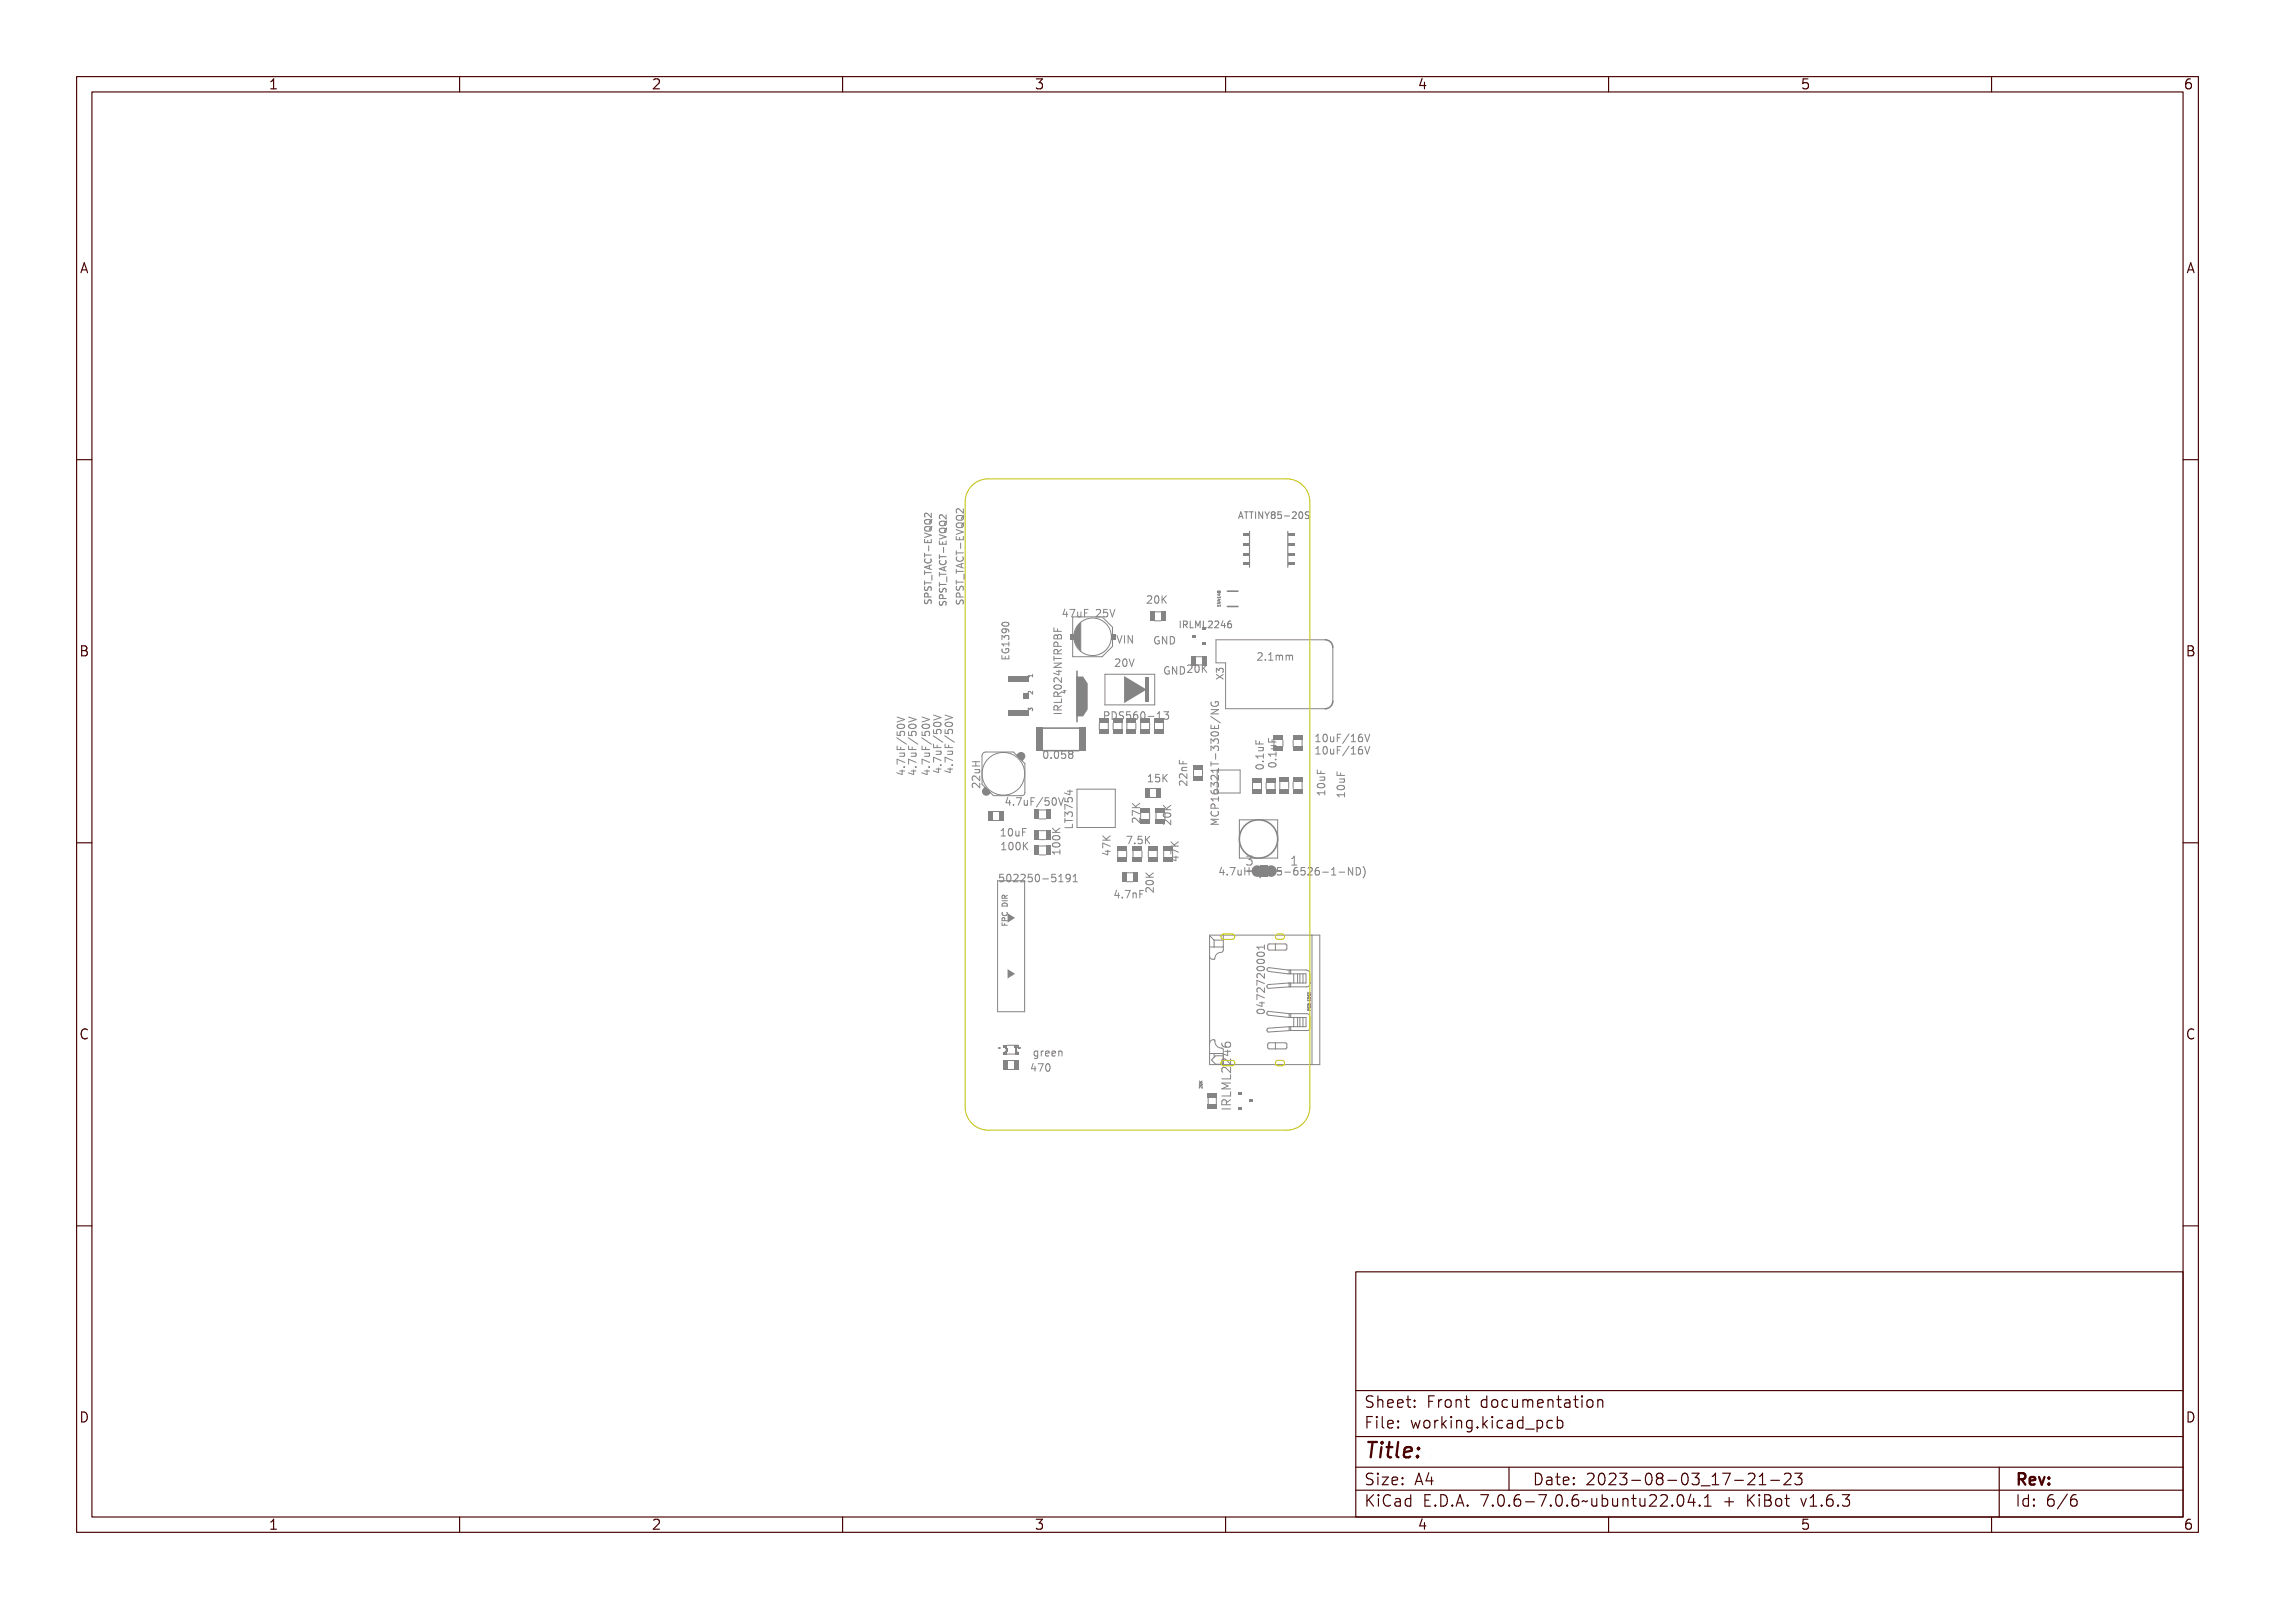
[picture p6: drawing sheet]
<svg xmlns="http://www.w3.org/2000/svg" width="297mm" height="210mm" viewBox="0 0 297 210" stroke-linecap="round" stroke-linejoin="round" font-family="sans-serif">
<defs><g id="words">
<text font-size="2.7" fill="#480000" x="178" y="190.3">Title:</text>
<g font-size="2" fill="#480000">
<text x="178" y="183.7">Sheet: Front documentation</text>
<text x="178" y="186.5">File: working.kicad_pcb</text>
<text x="178" y="193.9">Size: A4</text>
<text x="178" y="196.6">KiCad E.D.A. 7.0.6-7.0.6~ubuntu22.04.1 + KiBot v1.6.3</text>
<text x="200" y="193.9">Date: 2023-08-03_17-21-23</text>
<text x="263" y="196.6">Id: 6/6</text>
<text x="263" y="193.9">Rev:</text>
</g>
<g font-size="1.7" fill="#480000">
<text x="35" y="11.7">1</text>
<text x="85" y="11.7">2</text>
<text x="135" y="11.7">3</text>
<text x="185" y="11.7">4</text>
<text x="235" y="11.7">5</text>
<text x="285" y="11.7">6</text>
<text x="10.5" y="35.7">A</text>
<text x="285.5" y="35.7">A</text>
<text x="10.5" y="85.6">B</text>
<text x="285.5" y="85.6">B</text>
<text x="10.5" y="135.7">C</text>
<text x="285.5" y="135.7">C</text>
<text x="10.5" y="185.6">D</text>
<text x="285.5" y="185.6">D</text>
<text x="35" y="199.7">1</text>
<text x="85" y="199.7">2</text>
<text x="135" y="199.7">3</text>
<text x="185" y="199.7">4</text>
<text x="235" y="199.7">5</text>
<text x="285" y="199.7">6</text>
</g>
<g font-size="1.6" fill="#848484">
<text x="162.5" y="113.1">3</text>
<text x="168.3" y="113.1">1</text>
</g>
<g font-size="1.3" fill="#848484">
<text x="138.6" y="80.6">47uF 25V</text>
<text x="145.7" y="84">VIN</text>
<text x="150.1" y="78.8">20K</text>
<text x="145.8" y="87">20V</text>
<text x="150.5" y="84.1">GND</text>
<text x="151.8" y="88">GND</text>
<text x="155.4" y="87.8">20K</text>
<text x="165.1" y="86.2">2.1mm</text>
<text x="138.6" y="93.4" transform="rotate(-90 138.6 93.4)">IRLR024NTRPBF</text>
<text x="144" y="93.9">PDS560-13</text>
<text x="118.1" y="100.5" transform="rotate(-90 118.1 100.5)">4.7uF/50V</text>
<text x="119.6" y="100.5" transform="rotate(-90 119.6 100.5)">4.7uF/50V</text>
<text x="121.4" y="100.5" transform="rotate(-90 121.4 100.5)">4.7uF/50V</text>
<text x="122.9" y="100.3" transform="rotate(-90 122.9 100.3)">4.7uF/50V</text>
<text x="124.4" y="100.3" transform="rotate(-90 124.4 100.3)">4.7uF/50V</text>
<text x="136.4" y="99">0.058</text>
<text x="165" y="100.6" transform="rotate(-90 165 100.6)">0.1uF</text>
<text x="166.6" y="100.3" transform="rotate(-90 166.6 100.3)">0.1uF</text>
<text x="171.6" y="96.8">10uF/16V</text>
<text x="171.6" y="98.5">10uF/16V</text>
<text x="127.9" y="103" transform="rotate(-90 127.9 103)">22uH</text>
<text x="131.9" y="105.1">4.7uF/50V</text>
<text x="140" y="107.7" transform="rotate(-90 140 107.7)">LT3754</text>
<text x="148.8" y="107.5" transform="rotate(-90 148.8 107.5)">27K</text>
<text x="150.2" y="102.1">15K</text>
<text x="152.9" y="107.3" transform="rotate(-90 152.9 107.3)">20K</text>
<text x="155" y="102.2" transform="rotate(-90 155 102.2)">22nF</text>
<text x="159.1" y="107.8" transform="rotate(-90 159.1 107.8)">MCP16321T-330E/NG</text>
<text x="173" y="104" transform="rotate(-90 173 104)">10uF</text>
<text x="175.6" y="104.2" transform="rotate(-90 175.6 104.2)">10uF</text>
<text x="131" y="109.2">10uF</text>
<text x="131.2" y="111">100K</text>
<text x="138.4" y="111" transform="rotate(-90 138.4 111)">100K</text>
<text x="145" y="111.2" transform="rotate(-90 145 111.2)">47K</text>
<text x="147" y="110.2">7.5K</text>
<text x="153.9" y="112" transform="rotate(-90 153.9 112)">47K</text>
<text x="130.3" y="115.1">502250-5191</text>
<text x="145.3" y="117.2">4.7nF</text>
<text x="150.6" y="116.1" transform="rotate(-90 150.6 116.1)">20K</text>
<text x="159" y="114.2">4.7uH (445-6526-1-ND)</text>
<text x="134.8" y="137.9">green</text>
<text x="134.4" y="139.9">470</text>
</g>
<g font-size="1.2" fill="#848484">
<text x="162.7" y="67.7">ATTINY85-20S</text>
<text x="153.8" y="82">IRLML2246</text>
</g>
<text font-size=".5" fill="#848484" x="159.3" y="78.8" transform="rotate(-90 159.3 78.8)">1N4148</text>
</g></defs>
<g fill="none" stroke="#848484" stroke-width=".13">
<path d="M124.8 70v.4h1v-.4M124.8 71.9v.5M124.8 74.3v.5M124.8 75.7v.5M124.8 76h1M124.8 74.6h1M124.8 72.2h1M124.8 69.1l1 .3-1 .3M124.9 78.3l-.1 .4 .1 .1h.3l.2-.4 .2-.1 .2 .2-.1 .3M124.9 76.5l-.1 .4 .1 .1h.3l.2-.4 .2-.1 .2 .2-.1 .3M124.9 76.1h.1v.3h.8v.1h-.8v.3h-.1zM124.9 74.7h.1v.2h.8v.2h-.8v.2h-.1z"/>
<path d="M124.9 74.2l.9-.3v.1l-.2 .1v.3l.2 .1v.1l-.9-.3zM124.9 72.4h.1v.3h.8v.1h-.8v.3h-.1zM124.9 71h.1v.4h.3v-.4h.1v.4h.3v-.4h.1v.6h-.9zM124.9 70.2l.9 .3v.1l-.9 .3v-.1l.8-.2-.8-.2zM124.9 72.7a.44 .44 0 0 0 .3 .6 .44 .44 0 0 0 .6-.4l-.1-.2M124.9 78.5h.2a.19 .19 0 0 0-.1 .2 .19 .19 0 0 0 .3 .1 .3 .3 0 0 1 .1-.4 .3 .3 0 0 1 .4 .2 .3 .3 0 0 1-.2 .4 .21 .21 0 0 0 .1-.3 .21 .21 0 0 0-.3-.1 .3 .3 0 0 1-.3 .4 .3 .3 0 0 1-.2-.5zM124.9 77h.2a.19 .19 0 0 0-.1 .3 .19 .19 0 0 0 .3 0 .3 .3 0 0 1 .1-.4 .3 .3 0 0 1 .4 .2 .3 .3 0 0 1-.2 .4 .21 .21 0 0 0 .1-.3 .21 .21 0 0 0-.3-.1 .3 .3 0 0 1-.3 .4 .3 .3 0 0 1-.2-.5zM124.9 73.2h.2l-.1 .2a.34 .34 0 0 0 .4 .3 .34 .34 0 0 0 .2-.5h.2a.42 .42 0 0 1-.1 .6 .42 .42 0 0 1-.5 0l-.3-.2zM125 68.2a.56 .56 0 0 1 .7 .3v-.4h.1v.5l-.3-.2a.25 .25 0 0 0-.3-.2 .25 .25 0 0 0-.2 .2l.1 .2h-.2v-.1zM125 67.3a.62 .62 0 0 1 .8 .2 .31 .31 0 0 1-.3 .4h-.4a.31 .31 0 0 1-.3-.2 .31 .31 0 0 1 .2-.4zM125 68.3a.62 .62 0 0 1 .8 .2 .31 .31 0 0 1-.3 .4h-.4a.31 .31 0 0 1-.3-.3 .31 .31 0 0 1 .2-.3zM125 77.7h.2a.3 .3 0 0 1 .2 .4h.4v.1h-.9z"/>
<path d="M125 69.6l.5-.1 .3 .2 .1-.1 .1 .1-.2 .1a.49 .49 0 0 1-.4 .3 .49 .49 0 0 1-.5-.3zM125 68.9l.5-.1 .3 .2 .1-.2 .1 .1-.2 .2a.49 .49 0 0 1-.4 .3 .49 .49 0 0 1-.5-.3zM125 69.7a.39 .39 0 0 1 .4-.1 .39 .39 0 0 1 .3 .3l-.5 .1-.2-.1zM125 69a.39 .39 0 0 1 .4-.1 .39 .39 0 0 1 .3 .3h-.5h-.2zM125 74.3l.5-.2v.3zM125.1 77.8h.2v.3h-.3zM125.3 70.1v.3M125.3 77.9v-.4l-.2-.1h-.2l-.1 .5h1M125.4 70.9v.7M125.4 71.9h.1v.3h-.1zM125.5 73.6v.5M125.7 68.4l-.2 .3"/>
<path d="M125.7 67.4l-.2 .3M125.8 66.4v.6l-.7-.6-.3 .2 .1 .3M125.8 73.5l-1 .3 1 .3M125.8 74.9v.7M125.8 68.2l-.1 .2M125.8 67.2l-.1 .2M126 75.4l.1 .7zM139 79.6h.2v.6h.1v.1h-.1v.3h-.2v-.3h-.4zM139 79.7v.5h-.3zM139.4 79.6h.6l-.3 1h-.1l.3-.9h-.5zM140.3 79.8h.1v.6l.1 .1 .2-.2v-.5h.1v.8h-.1v-.1a.23 .23 0 0 1-.3 .1 .23 .23 0 0 1-.1-.3zM141.1 79.6h.5v.1h-.4v.3h.4v.1h-.4v.5h-.1z"/>
<path d="M142.6 79.7a.34 .34 0 0 1 .5 0 .34 .34 0 0 1-.2 .5l-.2 .2h.5v.2h-.6l.2-.4a.27 .27 0 0 0 .2-.2 .27 .27 0 0 0-.2-.3l-.2 .1zM143.4 79.6h.5v.1h-.4v.2a.35 .35 0 0 1 .5 .5 .35 .35 0 0 1-.6 .1v-.1a.25 .25 0 0 0 .3 .1 .25 .25 0 0 0 .1-.4 .25 .25 0 0 0-.4 0zM144.1 79.6h.1l.3 .8 .2-.8h.1l-.3 1h-.1zM145.5 79.5l-.3 1M150.2 77.9a.34 .34 0 0 1 .6 .1 .34 .34 0 0 1-.2 .5l-.2 .2h.4v.1h-.6l.2-.3a.27 .27 0 0 0 .3-.3 .27 .27 0 0 0-.3-.3l-.2 .1zM150.3 78.2l-.5 .5h.6M151.1 77.9a.28 .28 0 0 1 .3-.1 .28 .28 0 0 1 .2 .3 .53 .53 0 0 1-.3 .7 .56 .56 0 0 1-.2-.9zM151.2 77.9h.1a.51 .51 0 0 1 0 .8l-.2-.2zM151.8 77.8h.1v.4l.4-.4h.2l-.4 .4 .4 .6h-.2l-.3-.5-.1 .1v.4h-.1zM159 78.7h.3v-.1v.2l-.3-.1v.1zM159 78.3h.3l-.3 .2h.3h-.3l.3-.2zM159 78h.2l.1 .1-.1 .1z"/>
<path d="M159 77.8h.3v-.1v.2l-.3-.1v.1zM159 77.4h.2l.1 .1-.1 .1zM159 77.1l.1 .1a.11 .11 0 0 1 .2-.1 .1 .1 0 0 1 0 .2 .1 .1 0 0 1-.2 0h-.1zM159 78.1h.2v.1zM159 77.5h.2v.1zM159.3 79v.2M159.3 79.1h-.4l.1 .1M117.2 99.9h.6v-.1h.1v.1h.2v.2h-.2v.4h-.1l-.6-.4zM117.2 98.3l.9 .3v.2l-.8-.4v.5h-.1zM117.2 96.7h.1v.4h.3v-.4h.1v.4h.4v.1h-.9zM117.2 95.9l1.1 .5v.1l-1.1-.5zM117.2 95.2h.1v.4h.2a.35 .35 0 0 1 .4-.4 .35 .35 0 0 1 .2 .5h-.1a.25 .25 0 0 0 0-.3 .25 .25 0 0 0-.3-.1 .25 .25 0 0 0 0 .4h-.5z"/>
<path d="M117.2 93.5l.9 .3v.1l-.9 .3v-.1l.8-.2-.8-.3zM117.3 94.4h.1a.53 .53 0 0 1 .8 .2 .55 .55 0 0 1-.5 .4 .55 .55 0 0 1-.5-.4zM117.3 94.6l.5-.1 .3 .1a.52 .52 0 0 1-.8 0zM117.4 97.5h.7v.1h-.1a.23 .23 0 0 1 .1 .3 .23 .23 0 0 1-.2 .2h-.5v-.2h.5l.2-.1-.2-.2h-.5zM117.9 99.3h.2v.1h-.2zM118.7 99.9h.6v-.1h.1v.1h.2v.2h-.2v.4h-.1l-.6-.4zM118.7 98.3l.9 .3v.2l-.8-.4v.5h-.1zM118.7 96.7h.1v.4h.3v-.4h.1v.4h.4v.1h-.9zM118.7 95.9l1.1 .5v.1l-1.1-.5zM118.7 95.2h.1v.4h.2a.35 .35 0 0 1 .5-.4 .35 .35 0 0 1 .1 .5h-.1a.25 .25 0 0 0 0-.3 .25 .25 0 0 0-.3-.1 .25 .25 0 0 0 0 .4h-.5zM118.7 93.5l.9 .3v.1l-.9 .3v-.1l.8-.2-.8-.3zM118.8 94.4h.1a.53 .53 0 0 1 .8 .2 .55 .55 0 0 1-.5 .4 .55 .55 0 0 1-.5-.4z"/>
<path d="M118.8 94.6l.5-.1 .3 .1a.52 .52 0 0 1-.8 0zM118.9 97.5h.7v.1h-.1a.23 .23 0 0 1 .1 .3 .23 .23 0 0 1-.2 .2h-.5v-.2h.6l.1-.1-.2-.2h-.5zM119.4 99.3h.2v.1h-.2zM120.4 99.9h.7v-.1h.1v.1h.2v.2h-.2v.4h-.2l-.6-.4zM120.4 98.3l1 .3v.2l-.9-.4v.5h-.1zM120.4 96.7h.1v.4h.3v-.4h.1v.4h.5v.1h-1zM120.4 95.9l1.1 .5v.1l-1.1-.5zM120.4 95.2h.1v.4h.3a.35 .35 0 0 1 .4-.4 .35 .35 0 0 1 .2 .5h-.2a.25 .25 0 0 0 .1-.3 .25 .25 0 0 0-.4-.1 .25 .25 0 0 0 0 .4h-.5zM120.4 93.5l1 .3v.1l-1 .3v-.1l.9-.2-.9-.3zM120.5 94.4h.2a.53 .53 0 0 1 .7 .2 .55 .55 0 0 1-.5 .4 .55 .55 0 0 1-.5-.4zM120.6 94.6l.5-.1 .2 .1a.52 .52 0 0 1-.8 0zM120.7 97.5h.7v.1h-.1a.23 .23 0 0 1 .1 .3 .23 .23 0 0 1-.3 .2h-.4v-.2h.5l.1-.1-.1-.2h-.5z"/>
<path d="M121.2 99.3h.2v.1h-.2zM121.9 99.7h.7v-.1h.1v.1h.2v.1h-.2v.4h-.2l-.6-.4zM121.9 98l1 .4v.1l-.8-.3v.4h-.2zM121.9 96.4h.2v.5h.2v-.4h.1v.4h.5v.1h-1zM121.9 95.7l1.1 .5v.1l-1.1-.5zM121.9 95h.2v.3h.2a.35 .35 0 0 1 .4-.4 .35 .35 0 0 1 .2 .6h-.2a.25 .25 0 0 0 .1-.4 .25 .25 0 0 0-.4 0 .25 .25 0 0 0 0 .3h-.5zM121.9 93.3l1 .2v.2l-1 .3v-.2l.9-.2-.9-.2zM122.1 94.2l.1-.1a.53 .53 0 0 1 .7 .3 .55 .55 0 0 1-.5 .3 .55 .55 0 0 1-.5-.3zM122.1 94.3l.5-.1 .2 .2a.52 .52 0 0 1-.8 0zM122.1 99.8h.5v.3zM122.2 97.3h.7v.1h-.1a.23 .23 0 0 1 .1 .3 .23 .23 0 0 1-.3 .1h-.4v-.1h.5l.1-.2-.1-.1h-.5zM122.7 99h.2v.2h-.2z"/>
<path d="M123.4 99.7h.7v-.1h.1v.1h.2v.1h-.2v.4h-.2l-.6-.4zM123.4 98l1 .4v.1l-.8-.3v.4h-.2zM123.4 96.4h.2v.5h.2v-.4h.1v.4h.5v.1h-1zM123.4 95.7l1.1 .5v.1l-1.1-.5zM123.4 95h.2v.3h.2a.35 .35 0 0 1 .4-.4 .35 .35 0 0 1 .2 .6h-.2a.25 .25 0 0 0 .1-.4 .25 .25 0 0 0-.4 0 .25 .25 0 0 0 0 .3h-.5zM123.4 93.3l1 .2v.2l-1 .3v-.2l.9-.2-.9-.2zM123.6 94.2l.1-.1a.53 .53 0 0 1 .7 .3 .55 .55 0 0 1-.5 .3 .55 .55 0 0 1-.5-.3zM123.6 94.3l.5-.1 .2 .2a.52 .52 0 0 1-.8 0zM123.6 99.8h.5v.3zM123.7 97.3h.7v.1h-.1a.23 .23 0 0 1 .1 .3 .23 .23 0 0 1-.3 .1h-.4v-.1h.5l.1-.2-.1-.1h-.5zM124.2 99h.2v.2h-.2zM126.9 99.4h1"/>
<path d="M127 99.9h.9v.2h-.4v.3h.4v.1h-.9v-.1h.4v-.3h-.4zM127.4 99.4v.6M130.8 83.5v-.6l.3 .3 .1-.2h.4l.1 .1-.1 .4M130.8 85.6v.4h.9v-.4M130.8 81.3a.53 .53 0 0 1 .9 .2 .51 .51 0 0 1-.9-.1zM130.8 84.7a.42 .42 0 0 0 .5 .5 .42 .42 0 0 0 .4-.5h-.4v.1M130.9 85.6h.1v.4h.2v-.3h.1v.3h.3v-.4h.1v.6h-.8zM130.9 84.4h.7v-.2h.1v.5h-.1v-.2h-.6v.2h-.1zM130.9 84.9h.1v.2a.34 .34 0 0 0 .3 .3 .34 .34 0 0 0 .3-.4h-.2v.1h-.1v-.2h.4a.4 .4 0 0 1-.1 .5 .4 .4 0 0 1-.5 .1l-.2-.2zM130.9 83.6l.2-.1 .2 .2a.27 .27 0 0 1 .4-.1 .27 .27 0 0 1-.1 .4 .21 .21 0 0 0 .1-.3 .21 .21 0 0 0-.4 0v.2h-.1v-.1a.17 .17 0 0 0-.2-.2 .17 .17 0 0 0 0 .3l-.1 .1zM131 82.8h.1a.41 .41 0 0 1 .5 0 .41 .41 0 0 1 .1 .4h-.1a.26 .26 0 0 0 0-.3 .26 .26 0 0 0-.3-.1 .29 .29 0 0 1 0 .5 .29 .29 0 0 1-.4-.1 .29 .29 0 0 1 .1-.4zM131 82.1l.3-.1a.36 .36 0 0 1 .5 .3 .51 .51 0 0 1-.5 .3 .51 .51 0 0 1-.5-.3z"/>
<path d="M131 82.2a.4 .4 0 0 1 .6 .2 .39 .39 0 0 1-.6-.2zM131.2 82.1l.2 .1v.2l-.2 .2h-.2l-.2-.2v-.2l.2-.1a.6 .6 0 0 1 .7 .2v.2M131.2 85.7v.3M131.7 83.8v.5M131.7 84.1h-.9l.3 .2M134.2 92.8v-.4l.3 .2v-.1h.2v.3M134.3 88.2h.5l.1-.1v.3l-.1-.1h-.4v.1zM134.4 90.4l.1-.1 .3 .3 .1-.3v.3l-.4-.2-.1 .2zM134.4 92.6l.1-.1a.13 .13 0 0 0 .1 .1 .13 .13 0 0 0 .1-.1h.1a.19 .19 0 0 1 0 .3 .12 .12 0 0 0-.1-.2 .12 .12 0 0 0-.1 .1l-.2-.1v.2h-.1zM134.8 88v.4M134.8 90.2v.4l-.4-.4-.2 .1 .1 .3M134.8 88.2h-.6l.2 .2"/>
<path d="M136.5 98.2a.28 .28 0 0 1 .3-.1 .28 .28 0 0 1 .2 .2 .53 .53 0 0 1-.3 .7 .56 .56 0 0 1-.2-.8zM136.7 98.2a.51 .51 0 0 1 0 .7l-.1-.2zM137.5 98.8h.1v.2h-.1zM137.6 81.9v.5h1M137.7 92.7h.1v.2h.7v-.2h.1v.6h-.1v-.2h-.7v.2h-.1zM137.7 91.5h.8v-.4h.1v.6h-.9zM137.7 88.1h.6v-.1h.1v.1h.2v.1h-.2v.4h-.1l-.6-.4zM137.7 87.2h.9v.2l-.8 .3h.8v.1h-.9v-.2l.7-.3h-.7zM137.7 86.3h.1v.3h.8v.2h-.8v.3h-.1zM137.7 83.3h.1v.4h.2v-.4h.2v.4h.4v.1h-.9zM137.7 88.9a.6 .6 0 0 1 .8 .3v-.4h.1v.6l-.3-.2a.27 .27 0 0 0-.3-.3 .27 .27 0 0 0-.2 .3v.2h-.1v-.2zM137.7 84.1h.3l.1 .1a.26 .26 0 0 1 .3-.2 .26 .26 0 0 1 .2 .4v.2h-.9z"/>
<path d="M137.7 92l.3-.1 .2 .2 .4-.3v.1l-.3 .2-.1 .2v.1h.4v.1h-.9zM137.7 90.4h.3l.2 .1 .4-.3v.2l-.3 .1-.1 .2v.1h.4v.1h-.9zM137.7 85.7h.3l.2 .1 .4-.3v.2l-.3 .1-.1 .2v.1h.4v.1h-.9zM137.7 84.9l.2-.1a.32 .32 0 0 1 .3 .5h.4v.1h-.9zM137.8 89.6h.1a.53 .53 0 0 1 .7 .3 .55 .55 0 0 1-.5 .3 .55 .55 0 0 1-.5-.3zM137.8 89.8l.5-.1 .2 .2a.52 .52 0 0 1-.8 0zM137.8 88.2h.5v.3zM137.8 84.2h.2l.1 .3h-.3zM137.8 92.1h.3v.3h-.3zM137.8 90.5h.3v.3h-.3zM137.8 85.8h.3v.3h-.3zM137.8 85h.3v.3h-.3z"/>
<path d="M138.1 82.1v.3M138.1 98.2a.28 .28 0 0 1 .3-.1 .28 .28 0 0 1 .2 .2 .53 .53 0 0 1-.3 .7 .56 .56 0 0 1-.2-.8zM138.2 84.2h.3v.3h-.3zM138.2 98.2h.1a.51 .51 0 0 1 0 .7l-.2-.2zM138.7 90.2h.4l.1 .1h-.1l-.1 .2zM138.8 90.3h.2v.2zM138.8 90.2h.4M138.8 98.1h.5v.1h-.3v.2a.35 .35 0 0 1 .4 .4 .35 .35 0 0 1-.6 .2v-.1a.25 .25 0 0 0 .4 0 .25 .25 0 0 0 0-.3 .25 .25 0 0 0-.4 0zM139.7 98.1a.27 .27 0 0 1 .4 0 .27 .27 0 0 1-.1 .4 .27 .27 0 0 1 .1 .4 .27 .27 0 0 1-.4 0 .27 .27 0 0 1 .1-.4l-.2-.1zM144.1 93a.48 .48 0 0 1 .6 .1v.1a.32 .32 0 0 1-.5 .3v.4h-.1zM144.2 93.1h.2a.18 .18 0 0 1 .1 .1 .18 .18 0 0 1-.1 .2h-.2zM144.8 93a.49 .49 0 0 1 .6 .4 .49 .49 0 0 1-.6 .5z"/>
<path d="M145 93.1a.37 .37 0 0 1 .3 .3 .37 .37 0 0 1-.3 .4zM145.7 93h.3h.2v.1a.2 .2 0 0 0-.3-.1 .2 .2 0 0 0-.1 .3 .33 .33 0 0 1 .4 .4 .33 .33 0 0 1-.5 .2l-.1-.2a.22 .22 0 0 0 .3 .1 .22 .22 0 0 0 .1-.3 .31 .31 0 0 1-.3-.1 .31 .31 0 0 1 0-.4zM145.8 83h.1l.2 .9 .3-.9h.1l-.3 1h-.2zM145.9 86.1a.34 .34 0 0 1 .6 .1 .34 .34 0 0 1-.2 .5l-.2 .2h.4v.1h-.6l.2-.3a.27 .27 0 0 0 .3-.3 .27 .27 0 0 0-.3-.2h-.2zM146.4 93h.5v.1h-.3v.2a.35 .35 0 0 1 .4 .4 .35 .35 0 0 1-.6 .2v-.1a.25 .25 0 0 0 .4 0 .25 .25 0 0 0 0-.3 .25 .25 0 0 0-.4-.1zM146.6 83h.6v.1h-.2v.8h.2v.1h-.6v-.1h.2v-.8h-.2zM146.8 86.2a.28 .28 0 0 1 .3-.1 .28 .28 0 0 1 .2 .2 .53 .53 0 0 1-.3 .7 .56 .56 0 0 1-.2-.8zM146.9 86.2h.1a.51 .51 0 0 1 0 .7l-.2-.2zM147.3 93.1l.3-.2 .1 .1v.1a.28 .28 0 0 0-.3 0 .28 .28 0 0 0-.1 .3 .32 .32 0 0 1 .5 .1 .32 .32 0 0 1-.2 .5 .32 .32 0 0 1-.4-.3zM147.4 83h.2l.3 .8v-.8h.1v1h-.2l-.3-.8v.8h-.1zM147.4 86.1h.2l.2 .8 .2-.8h.1l-.2 .9h-.2zM148 93.1a.28 .28 0 0 1 .4-.1 .28 .28 0 0 1 .2 .2 .53 .53 0 0 1-.3 .7 .56 .56 0 0 1-.3-.8z"/>
<path d="M148.2 93.1l.1-.1a.51 .51 0 0 1 0 .8l-.2-.2zM148.9 93.5h.3v.1h-.3zM149.6 93h.3v.8h.2v.1h-.5v-.1h.2v-.7h-.2zM150.3 93a.29 .29 0 0 1 .5 0 .29 .29 0 0 1-.1 .4 .31 .31 0 0 1 .2 .5 .31 .31 0 0 1-.5 0l-.1-.1a.23 .23 0 0 0 .4 0 .23 .23 0 0 0 0-.3h-.2v-.1h.1a.18 .18 0 0 0 .2-.3 .17 .17 0 0 0-.3 0h-.2zM150.7 83.3l.3-.2 .2 .1v.1l-.2-.1a.37 .37 0 0 0-.3 .4 .37 .37 0 0 0 .4 .4v-.3h-.1v-.1h.2v.4a.43 .43 0 0 1-.5 0 .43 .43 0 0 1-.1-.6zM151.1 93.9h.5M151.4 83.1h.2l.3 .8v-.8h.1v1h-.2l-.3-.8v.8h-.1zM152 92.9h.6l-.4 .4 .3 .1v.4l-.1 .1-.4-.1M152 87.2l.3-.1h.2v.2l-.2-.1a.37 .37 0 0 0-.3 .4 .37 .37 0 0 0 .4 .3v-.3h-.1v-.1h.2v.5a.43 .43 0 0 1-.5-.1 .43 .43 0 0 1-.1-.6zM152.2 83.1a.49 .49 0 0 1 .6 .5 .49 .49 0 0 1-.6 .5zM152.3 83.2a.37 .37 0 0 1 .4 .4 .37 .37 0 0 1-.4 .4zM152.7 87.1h.2l.3 .8v-.8h.1v.9h-.2l-.3-.8v.8h-.1z"/>
<path d="M153.2 83.2l.1 .3-.1 .4M153.5 87.1a.49 .49 0 0 1 .6 .5 .49 .49 0 0 1-.6 .4zM153.6 87.2a.37 .37 0 0 1 .4 .4 .37 .37 0 0 1-.4 .3zM154 99.1h.1v.5h.3v-.4h.1v.4h.5v.1h-1zM154.6 87.2l.1 .2-.1 .5M155.5 86.9a.34 .34 0 0 1 .5 .1 .34 .34 0 0 1-.2 .5l-.2 .2h.5v.1h-.6l.2-.3a.27 .27 0 0 0 .2-.3 .27 .27 0 0 0-.2-.2h-.2zM155.6 87.2l-.6 .6h.6M156.3 87a.28 .28 0 0 1 .4-.2 .28 .28 0 0 1 .2 .3 .53 .53 0 0 1-.3 .7 .56 .56 0 0 1-.3-.8zM156.5 87l.1-.1a.51 .51 0 0 1 0 .8l-.2-.2zM157 86.9h.2v.4l.4-.4h.1l-.3 .3 .3 .6h-.1l-.3-.5-.1 .1v.4h-.2zM158 93.5l1.3 .8M158.1 92.6h1l-1 .6h1"/>
<path d="M158.1 91.6a.46 .46 0 0 0 .5 .6 .46 .46 0 0 0 .4-.6h-.3v.2M158.2 96.9h.1v.5h.3v-.4h.1v.4h.3v-.5h.1v.6h-.9zM158.2 96.2l1 .5v.1l-1-.5zM158.2 95.4h.9v.1l-.8 .4h.8v.1h-.9v-.2l.7-.3h-.7zM158.2 94.6h.1v.2a.37 .37 0 0 0 .4 .3 .37 .37 0 0 0 .3-.4h-.3v.1h-.1v-.2h.4a.43 .43 0 0 1 0 .6 .43 .43 0 0 1-.6 0 .38 .38 0 0 1-.2-.6zM158.2 99.4l.3-.1 .1 .2a.31 .31 0 0 1 .5-.1 .31 .31 0 0 1 0 .4l-.1 .1a.23 .23 0 0 0 0-.3 .23 .23 0 0 0-.3 0v.1h-.1v-.1a.17 .17 0 0 0-.3-.1 .17 .17 0 0 0 0 .3v.1h-.1zM158.2 98.6h.3l.1 .1a.31 .31 0 0 1 .5-.1 .31 .31 0 0 1 0 .5h-.1a.23 .23 0 0 0 0-.3 .23 .23 0 0 0-.3 0v.2h-.1v-.1a.18 .18 0 0 0-.3-.2 .17 .17 0 0 0 0 .3v.1h-.1zM158.3 97.8l.1-.1a.53 .53 0 0 1 .7 .3 .55 .55 0 0 1-.5 .3 .55 .55 0 0 1-.5-.3zM158.3 98l.5-.1 .2 .1a.52 .52 0 0 1-.8 0zM158.8 88l.9 .6M158.8 87.8v-.6l.3 .3 .1-.2h.4l.1 .1-.1 .4M158.9 88.1l.4 .3 .4-.3v.2l-.3 .2 .3 .2v.1l-.4-.3-.4 .3v-.1l.3-.2-.3-.2z"/>
<path d="M158.9 87.6l.2-.1 .2 .2a.27 .27 0 0 1 .4-.1 .27 .27 0 0 1-.1 .4 .21 .21 0 0 0 0-.3 .21 .21 0 0 0-.3 0v.2h-.1a.17 .17 0 0 0-.1-.2 .17 .17 0 0 0-.2 0 .17 .17 0 0 0 .1 .3h-.1zM159.7 88l-.9 .6M164 98.5h.9v-.2h.1v.5h-.1v-.2h-.8l.1 .3h-.1zM164 96.7h.1v.5h.3v-.4h.1v.4h.5v.1h-1zM164.1 100l.2-.1a.53 .53 0 0 1 .7 .3 .55 .55 0 0 1-.5 .3 .55 .55 0 0 1-.5-.3zM164.2 85.3l.2-.1 .3 .1M164.3 97.6h.7v.1h-.1a.23 .23 0 0 1 .1 .3 .23 .23 0 0 1-.3 .1h-.4v-.1h.5l.1-.2-.1-.1h-.5zM164.7 85.6l-.5 .6h.6M164.8 99.3h.2v.2h-.2zM165.2 85.3a.34 .34 0 0 1 .5 .1 .34 .34 0 0 1-.2 .5l-.2 .2h.5v.1h-.6l.2-.3a.27 .27 0 0 0 .2-.3 .27 .27 0 0 0-.2-.2h-.2zM165.7 98.3h.8v-.2h.1v.5h-.1v-.2h-.7v.2h-.1zM165.7 96.5h.1v.4h.3v-.4h.1v.4h.4v.1h-.9z"/>
<path d="M165.8 99.7l.1-.1a.53 .53 0 0 1 .7 .3 .55 .55 0 0 1-.5 .3 .55 .55 0 0 1-.4-.3zM165.8 99.9l.5-.1 .2 .1a.52 .52 0 0 1-.7 0zM165.9 97.3h.7v.1h-.1a.23 .23 0 0 1 .1 .3 .23 .23 0 0 1-.2 .1h-.5v-.1h.5l.1-.1-.1-.2h-.5zM166.2 86h.1v.2h-.1zM166.4 99.1h.2v.1h-.2zM166.8 85.3h.3v.8h.2v.1h-.5v-.1h.2v-.7h-.2zM167.5 85.5h.6l.1 .7h-.2v-.6l-.1 .1v.5h-.1l-.1-.6-.1 .6h-.1zM168.3 85.5h.6v.7h-.1v-.6l-.1 .1v.5h-.1l-.1-.6-.1 .6h-.1zM171.7 95.9h.4v.8h.2v.1h-.6v-.1h.3v-.7l-.3 .1zM171.7 97.6l.4-.1v.8h.2v.2h-.6v-.2h.3v-.7l-.3 .1zM172.5 96a.28 .28 0 0 1 .3-.1 .28 .28 0 0 1 .2 .3 .53 .53 0 0 1-.2 .7 .56 .56 0 0 1-.3-.9zM172.5 97.6a.28 .28 0 0 1 .3-.1 .28 .28 0 0 1 .2 .3 .53 .53 0 0 1-.2 .7 .56 .56 0 0 1-.3-.9z"/>
<path d="M172.7 96h.1a.51 .51 0 0 1 0 .8l-.2-.3zM172.7 97.6h.1a.51 .51 0 0 1 0 .8l-.2-.2zM173.3 96.1h.1v.6l.1 .1 .2-.2v-.5h.1v.7h-.1v-.1a.23 .23 0 0 1-.3 .1 .23 .23 0 0 1-.1-.2zM173.3 97.7h.1v.6l.1 .1 .2-.2v-.5h.1v.8h-.1v-.1a.23 .23 0 0 1-.3 .1 .23 .23 0 0 1-.1-.3zM174.1 95.9h.5v.1h-.4v.3h.4v.1h-.4v.4h-.1zM174.1 97.5h.5v.1h-.4v.3h.4v.1h-.4v.5h-.1zM175.3 95.9h.1l-.5 1.1h-.1zM175.3 97.5h.1l-.5 1.1h-.1zM175.7 95.9h.3v.8h.2v.1h-.5v-.1h.2v-.7l-.2 .1zM175.7 97.6l.3-.1v.8h.2v.2h-.5v-.2h.2v-.7l-.2 .1zM176.5 96l.3-.1h.1v.1a.28 .28 0 0 0-.3 0 .28 .28 0 0 0-.1 .3 .32 .32 0 0 1 .5 .1 .32 .32 0 0 1-.2 .5 .32 .32 0 0 1-.4-.3zM176.5 97.6l.3-.1h.1v.1a.28 .28 0 0 0-.3 .1 .28 .28 0 0 0-.1 .3 .32 .32 0 0 1 .5 0 .32 .32 0 0 1-.2 .5 .32 .32 0 0 1-.4-.3z"/>
<path d="M177.1 95.9h.1l.3 .8 .2-.8h.1l-.3 .9h-.1zM177.1 97.5h.1l.3 .8 .2-.8h.1l-.3 1h-.1zM178.2 95.8l.3 1 .3-1M178.2 97.4l.3 1 .3-1M117.3 100.1h.5v.3zM117.8 100.5v.6l-.7-.2M118.8 100.1h.5v.3zM119.3 100.5v.6l-.7-.2M120.6 100.1h.5v.3zM121 100.5v.6l-.7-.2M122.5 100.2v.6l-.7-.2M124 100.2v.6l-.7-.2"/>
<path d="M127 102.4a.59 .59 0 0 1 .8 .4v-.5h.1v.6l-.3-.2a.27 .27 0 0 0-.2-.2 .27 .27 0 0 0-.3 .2l.1 .2h-.2v-.1zM127 101.6a.59 .59 0 0 1 .8 .4v-.5h.1v.6l-.3-.2a.27 .27 0 0 0-.2-.2 .27 .27 0 0 0-.3 .2l.1 .2h-.2v-.1zM127.2 100.7h.7v.2h-.1a.23 .23 0 0 1 .1 .3 .23 .23 0 0 1-.2 .1h-.5v-.1h.6l.1-.2-.2-.1h-.5zM130.4 114.2h.5v.1h-.4v.2a.35 .35 0 0 1 .4 .4 .35 .35 0 0 1-.5 .2v-.1a.25 .25 0 0 0 .3 0 .25 .25 0 0 0 .1-.3 .25 .25 0 0 0-.4 0zM130.8 110.9h.5M130.8 117.6h.7M130.9 119.1a.31 .31 0 0 0 .3 .4 .31 .31 0 0 0 .2-.4M130.9 117.9a.36 .36 0 0 1 .4 0 .36 .36 0 0 1 .2 .4h-.7zM130.9 117.8h.1v.1h.5v-.1h.1v.3h-.1v-.1h-.5v.1h-.1zM131 110.1l-.2 .1M131 119.4a.23 .23 0 0 0 .3 .3 .23 .23 0 0 0 .2-.3h.1a.33 .33 0 0 1-.3 .4 .33 .33 0 0 1-.3-.4zM131 117.3l.2-.1 .1 .1 .3-.2v.1l-.3 .2v.1h.3v.1h-.7z"/>
<path d="M131 120h.2l.1 .3h.3v.1h-.7zM131 118.4l.3-.1a.31 .31 0 0 1 .3 .4h-.7zM131 117.3h.2v.2h-.2zM131.1 118.4h.3l.1 .2h-.5zM131.1 108.2h.4v.8h.2v.2h-.5v-.2h.2v-.7l-.3 .1zM131.2 117.2l-.1-.3h-.2l-.1 .3h.7M131.2 114.3a.28 .28 0 0 1 .3-.1 .28 .28 0 0 1 .2 .2 .53 .53 0 0 1-.2 .7 .56 .56 0 0 1-.3-.8zM131.4 114.3h.1a.51 .51 0 0 1 0 .7l-.2-.2zM131.4 110.1l.3-.1v.8h.2v.2h-.5v-.2h.2v-.7l-.2 .1zM131.5 116.8l-.3 .3M131.6 104.1l-.3 .7h.6M131.9 108.3a.28 .28 0 0 1 .4-.1 .28 .28 0 0 1 .2 .3 .53 .53 0 0 1-.3 .7 .56 .56 0 0 1-.3-.9z"/>
<path d="M132 114.2a.34 .34 0 0 1 .5 .1 .34 .34 0 0 1-.2 .5l-.2 .2h.4v.1h-.6l.2-.3a.27 .27 0 0 0 .3-.3 .27 .27 0 0 0-.3-.2l-.1 .1zM132.1 108.3h.1a.51 .51 0 0 1 0 .8l-.2-.2zM132.2 110.1a.28 .28 0 0 1 .3-.1 .28 .28 0 0 1 .2 .3 .53 .53 0 0 1-.3 .7 .56 .56 0 0 1-.2-.9zM132.3 110.1h.1a.51 .51 0 0 1 0 .8l-.1-.2zM132.3 104.2h.2v.6h.1v.1h-.1v.2h-.1v-.2h-.4zM132.4 104.3v.5h-.3zM132.7 108.4h.1v.6l.1 .1 .2-.2v-.5h.1v.8h-.1v-.2a.23 .23 0 0 1-.3 .2 .23 .23 0 0 1-.1-.3zM132.7 114.2a.34 .34 0 0 1 .6 .1 .34 .34 0 0 1-.2 .5l-.2 .2h.4v.1h-.6l.2-.3a.27 .27 0 0 0 .3-.3 .27 .27 0 0 0-.3-.2l-.2 .1zM133 110.1a.28 .28 0 0 1 .3-.1 .28 .28 0 0 1 .2 .3 .53 .53 0 0 1-.3 .7 .56 .56 0 0 1-.2-.9zM133 104.9h.2v.2h-.2zM133.1 110.1h.1a.51 .51 0 0 1 0 .8l-.2-.2zM133.5 108.2h.6v.1h-.5v.3h.4v.1h-.4v.5h-.1z"/>
<path d="M133.5 114.2h.5v.1h-.3v.2a.35 .35 0 0 1 .4 .4 .35 .35 0 0 1-.6 .2v-.1a.25 .25 0 0 0 .4 0 .25 .25 0 0 0 0-.3 .25 .25 0 0 0-.4 0zM133.6 104.2h.6l-.4 .9h-.1l.3-.8h-.4zM133.7 110h.1v.4l.4-.4h.2l-.4 .4 .4 .6h-.2l-.3-.5-.1 .1v.4h-.1zM134.4 114.3a.28 .28 0 0 1 .3-.1 .28 .28 0 0 1 .2 .2 .53 .53 0 0 1-.3 .7 .57 .57 0 0 1-.2-.8zM134.4 104.4h.1v.6l.1 .1 .2-.2v-.5h.1v.7h-.1v-.1a.23 .23 0 0 1-.3 .1 .23 .23 0 0 1-.1-.2zM134.5 114.3h.1a.51 .51 0 0 1 0 .7l-.2-.2zM135.2 104.2h.5v.1h-.4v.3h.4v.1h-.4v.4h-.1zM135.2 114.7h.3v.1h-.3zM135.9 114.2h.5v.1h-.4v.2a.35 .35 0 0 1 .4 .4 .35 .35 0 0 1-.5 .2v-.1a.25 .25 0 0 0 .3 0 .25 .25 0 0 0 .1-.3 .25 .25 0 0 0-.4 0zM136.4 104.2h.1l-.5 1.1h-.1zM136.7 114.2h.4v.8h.2v.1h-.6v-.1h.2v-.7h-.2zM136.7 104.2h.5v.1h-.3v.2a.35 .35 0 0 1 .4 .5 .35 .35 0 0 1-.6 .1v-.1a.25 .25 0 0 0 .4 .1 .25 .25 0 0 0 0-.4 .25 .25 0 0 0-.4 0z"/>
<path d="M137.5 110.5h.8v-.2h.1v.5h-.1v-.2h-.7v.3h-.1zM137.5 107.9l.3 .4 .6-.4v.1l-.5 .3 .1 .1h.4v.2h-.9v-.2h.4l-.4-.4zM137.5 114.2a.31 .31 0 0 1 .3 0 .31 .31 0 0 1 .2 .2 .46 .46 0 0 1 0 .5 .46 .46 0 0 1-.4 .2l-.1-.1a.28 .28 0 0 0 .3 0 .28 .28 0 0 0 .1-.3 .3 .3 0 0 1-.4 0 .3 .3 0 0 1 0-.5zM137.5 111.3l.2 .2M137.5 104.3a.28 .28 0 0 1 .4-.1 .28 .28 0 0 1 .2 .3 .53 .53 0 0 1-.3 .7 .57 .57 0 0 1-.3-.9zM137.6 109.6h.1a.53 .53 0 0 1 .7 .2 .55 .55 0 0 1-.5 .3 .55 .55 0 0 1-.5-.3zM137.6 108.8h.1a.53 .53 0 0 1 .7 .3 .55 .55 0 0 1-.5 .3 .55 .55 0 0 1-.5-.3zM137.6 109.8l.5-.1 .2 .1a.52 .52 0 0 1-.8 0zM137.6 109l.5-.1 .2 .2a.52 .52 0 0 1-.8 0zM137.7 104.3h.1a.51 .51 0 0 1 0 .8l-.2-.3zM138.2 104.2h.1l.3 .8 .2-.8h.1l-.3 .9h-.1zM138.3 114.2h.3v.8h.2v.1h-.5v-.1h.2v-.7h-.2z"/>
<path d="M138.4 110.9v.6M139.1 107.4h.8v-.5h.1v.6h-.9zM139.1 106.1h.1v.3h.8v.2h-.8v.3h-.1zM139.1 104.6l.9 .4v.1l-.8-.3v.4h-.1zM139.1 103.9h.1v.4h.2a.35 .35 0 0 1 .5-.4 .35 .35 0 0 1 .1 .5h-.1a.25 .25 0 0 0 0-.3 .25 .25 0 0 0-.3-.1 .25 .25 0 0 0 0 .4h-.5zM139.1 103.2h.6v-.2h.1v.2h.2v.1h-.2v.4h-.1l-.6-.4zM139.1 105.5l.3-.1 .1 .2a.31 .31 0 0 1 .5-.1 .31 .31 0 0 1 0 .4l-.1 .1a.23 .23 0 0 0 0-.3 .23 .23 0 0 0-.3 0v.1h-.1a.18 .18 0 0 0-.3-.2 .17 .17 0 0 0 0 .3v.1h-.1zM139.2 103.3h.5v.3zM139.3 114.2l.2-.1 .2 .1a.65 .65 0 0 1-.3 .9h-.1M139.7 114.5l-.2 .2h-.2M140 107.6v.4h-1M140.1 115.1h.6"/>
<path d="M140.1 114.4l.3-.3v1M144 110.7h.6v-.2h.2v.2h.2v.1h-.2v.4h-.2l-.6-.4zM144 109.8l1 .3v.1l-.9-.3v.5h-.1zM144 108.9l.4 .4 .6-.4v.1l-.5 .4 .1 .1h.4v.1h-1v-.1h.5l-.5-.4zM144.1 110.8h.5v.3zM145.8 116.3h.1v.6h.2v.1h-.2v.2h-.1v-.2h-.4zM145.8 116.4v.5h-.3zM146.4 117h.2v.2h-.2zM147 116.3h.6l-.3 .9h-.2l.3-.8h-.4zM147 109.2h.6l-.3 1h-.1l.3-.9h-.5zM147.8 116.5h.1v.1a.23 .23 0 0 1 .3-.1 .23 .23 0 0 1 .2 .3v.4h-.2v-.5l-.1-.1-.2 .1v.5h-.1zM147.9 106.1l.9 .3v.1l-.8-.3v.5h-.1z"/>
<path d="M147.9 105.2l.4 .4 .5-.4v.1l-.4 .4 .1 .1h.3v.1h-.9v-.1h.4l-.4-.4zM147.9 107a.59 .59 0 0 1 .8 .3v-.4h.1v.5l-.3-.2a.27 .27 0 0 0-.3-.2 .27 .27 0 0 0-.2 .2l.1 .2h-.2v-.1zM148.1 110h.1v.2h-.1zM148.6 116.3h.6v.1h-.5v.3h.4v.1h-.4v.4h-.1zM148.7 109.2h.4v.1h-.3v.3a.35 .35 0 0 1 .4 .4 .35 .35 0 0 1-.6 .1v-.1a.25 .25 0 0 0 .4 .1 .25 .25 0 0 0 0-.4 .25 .25 0 0 0-.3 0zM149.4 109.2h.1v.4l.4-.4h.2l-.4 .4 .4 .6h-.2l-.3-.5-.1 .1v.4h-.1zM149.7 113.7l.3 .4 .6-.4v.2l-.5 .3 .1 .1h.4v.1h-.9v-.1h.4l-.4-.4zM149.7 115.5a.59 .59 0 0 1 .8 .3v-.4h.1v.6l-.3-.2a.27 .27 0 0 0-.3-.3 .27 .27 0 0 0-.2 .3v.2h-.1v-.1zM149.8 114.7l.1-.1a.53 .53 0 0 1 .7 .3 .55 .55 0 0 1-.5 .3 .55 .55 0 0 1-.5-.3zM149.8 114.8l.5-.1 .2 .2a.52 .52 0 0 1-.8 0zM149.9 102h.6M150 101.3l-.1 .1"/>
<path d="M150.4 101.2l.3-.1v.9h.2v.1h-.5v-.1h.2v-.7h-.2zM150.6 115.8v.7l-.6-.6M150.9 106.1v.8M151.2 101.1h.4v.1h-.3v.3a.35 .35 0 0 1 .4 .4 .35 .35 0 0 1-.6 .2v-.2a.25 .25 0 0 0 .4 .1 .25 .25 0 0 0 0-.4 .25 .25 0 0 0-.3 0zM151.9 101.1h.1v.5l.4-.5h.2l-.4 .4 .4 .6h-.2l-.3-.5-.1 .1v.4h-.1zM151.9 104.9l.4 .4 .6-.4v.2l-.5 .3 .1 .1h.4v.1h-1v-.1h.5l-.5-.4zM152 106.7a.59 .59 0 0 1 .8 .3v-.4h.1v.6l-.3-.2a.27 .27 0 0 0-.3-.3 .27 .27 0 0 0-.3 .3l.1 .2h-.1l-.1-.2zM152 105.9l.2-.1a.53 .53 0 0 1 .7 .3 .55 .55 0 0 1-.5 .3 .55 .55 0 0 1-.5-.3zM152 106l.6-.1 .2 .2a.52 .52 0 0 1-.8 0zM152.8 107v.6l-.5-.5M152.9 111.4h.6v-.1h.2v.1h.2v.1h-.2v.5h-.2l-.6-.4zM152.9 110.5l1 .4v.1l-.9-.3v.4h-.1z"/>
<path d="M152.9 109.7l.4 .3 .6-.3v.1l-.5 .3 .1 .1h.4v.2h-1v-.2h.4l-.4-.4zM153 111.5h.5v.3zM154.1 101.6a.6 .6 0 0 1 .8 .4v-.5h.1v.6l-.3-.2a.27 .27 0 0 0-.3-.2 .27 .27 0 0 0-.3 .2l.1 .2h-.1l-.1-.1zM154.1 100.8a.59 .59 0 0 1 .8 .4v-.5h.1v.6l-.3-.2a.27 .27 0 0 0-.3-.2 .27 .27 0 0 0-.3 .2l.1 .2h-.1l-.1-.1zM154.3 100h.7v.1h-.5l-.1 .1 .1 .2h.5v.1h-.7v-.1h.1l-.1-.2zM158.2 107.1h.9v.1h-.8l.5 .2v.1l-.5 .2h.8v.1h-.9v-.2l.4-.1-.4-.2zM158.2 105h.8v-.2h.1v.5h-.1v-.2h-.7v.2h-.1zM158.2 101.8h.8v-.2h.1v.6h-.1v-.2h-.7v.2h-.1zM158.2 100.8h.1v.3h.8v.1h-.8v.3h-.1zM158.2 104.1h.1a.28 .28 0 0 0 0 .3 .28 .28 0 0 0 .3 .1 .32 .32 0 0 1 .1-.5 .32 .32 0 0 1 .5 .2 .32 .32 0 0 1-.3 .4 .46 .46 0 0 1-.5 0 .46 .46 0 0 1-.2-.4zM158.2 106.4h.1v.1a.37 .37 0 0 0 .4 .4 .37 .37 0 0 0 .3-.5h.1a.45 .45 0 0 1-.1 .5 .45 .45 0 0 1-.6 0 .38 .38 0 0 1-.2-.5zM158.2 103.3h.3l.1 .1a.31 .31 0 0 1 .5-.1 .31 .31 0 0 1 0 .5h-.1a.23 .23 0 0 0 0-.3 .23 .23 0 0 0-.3 0v.2h-.1v-.1a.18 .18 0 0 0-.3-.2 .17 .17 0 0 0 0 .3v.1h-.1z"/>
<path d="M158.2 102.6a.59 .59 0 0 1 .8 .3v-.4h.1v.5l-.3-.2a.27 .27 0 0 0-.3-.2 .27 .27 0 0 0-.2 .2v.2h-.1v-.1zM158.2 105.6l.2-.1a.32 .32 0 0 1 .3 .5h.4v.1h-.9zM158.3 105.7h.3v.3h-.3zM158.7 100.2h.1v.4h-.1zM159.5 113.3h.1v.6h.2v.1h-.2v.2h-.1v-.2h-.4zM159.5 113.4v.5h-.3zM160.1 114.1h.2v.1h-.2zM160.7 113.3h.6l-.4 .9h-.1l.3-.8h-.4zM161.5 113.5h.1v.6l.2 .1 .1-.2v-.5h.2v.7h-.2v-.1a.23 .23 0 0 1-.2 .1 .23 .23 0 0 1-.2-.2zM162.3 113.3h.1v.4h.3v-.4h.2v.9h-.2v-.4h-.3v.4h-.1zM164.1 100.1l.6-.1 .2 .2a.52 .52 0 0 1-.8 0zM164.2 113.3h.1a1.1 1.1 0 0 0 0 1.1 .8 .8 0 0 1-.1-1.1z"/>
<path d="M165 113.3h.1v.6h.1v.1h-.1v.2h-.1v-.2h-.4zM165 113.4v.5h-.3zM165.8 113.3h.1v.6h.1v.1h-.1v.2h-.1v-.2h-.4zM165.8 113.4v.5h-.3zM166.2 113.3h.5v.1h-.4v.2a.35 .35 0 0 1 .5 .5 .35 .35 0 0 1-.6 .1v-.1a.25 .25 0 0 0 .3 .1 .25 .25 0 0 0 .1-.4 .25 .25 0 0 0-.4 0zM167.1 113.8h.3v.1h-.3zM167.8 113.4l.4-.1h.1v.1a.28 .28 0 0 0-.3 0 .28 .28 0 0 0-.1 .4 .32 .32 0 0 1 .5 0 .32 .32 0 0 1-.2 .5 .32 .32 0 0 1-.4-.3zM168.6 113.3h.5v.1h-.4v.2a.35 .35 0 0 1 .4 .5 .35 .35 0 0 1-.6 .1v-.1a.25 .25 0 0 0 .4 .1 .25 .25 0 0 0 0-.4 .25 .25 0 0 0-.3 0zM169.3 113.3a.34 .34 0 0 1 .6 .1 .34 .34 0 0 1-.2 .5l-.2 .2h.4v.1h-.6l.2-.3a.27 .27 0 0 0 .3-.2 .27 .27 0 0 0-.3-.3l-.2 .1zM170.2 113.4l.3-.1h.2v.1a.28 .28 0 0 0-.4 0 .28 .28 0 0 0-.1 .4 .32 .32 0 0 1 .5 0 .32 .32 0 0 1-.2 .5 .32 .32 0 0 1-.4-.3zM171 113.8h.4v.1h-.4zM171.7 113.3h.4v.8h.2v.1h-.5v-.1h.2v-.7l-.3 .1z"/>
<path d="M172 103.5h.9v-.2h.1v.5h-.1v-.2h-.7v.2h-.1zM172 100.9h.1v.4h.3v-.4h.1v.4h.5v.2h-1zM172.1 102.6l.2-.1a.53 .53 0 0 1 .7 .3 .55 .55 0 0 1-.5 .3 .55 .55 0 0 1-.5-.3zM172.1 102.7l.6-.1 .2 .2a.52 .52 0 0 1-.8 0zM172.3 101.7h.7v.1h-.1a.23 .23 0 0 1 .1 .3 .23 .23 0 0 1-.3 .2h-.4v-.1l.5-.1 .1-.1-.1-.1-.5-.1zM172.6 113.8h.3v.1h-.3zM173.3 113.3h.1l.3 .8v-.8h.2v.9h-.2l-.3-.7v.7h-.1zM174 113.3a.49 .49 0 0 1 .7 .5 .49 .49 0 0 1-.7 .4zM174.2 113.4a.37 .37 0 0 1 .3 .4 .37 .37 0 0 1-.3 .3zM174.6 103.7h.9v-.2h.1v.5h-.1v-.2h-.8l.1 .3h-.1zM174.6 101.2h.1v.4h.3v-.4h.1v.4h.5v.1h-1zM174.7 102.8h.2a.53 .53 0 0 1 .7 .2 .55 .55 0 0 1-.5 .4 .55 .55 0 0 1-.5-.4z"/>
<path d="M174.7 103l.6-.1 .2 .1a.52 .52 0 0 1-.8 0zM174.9 102h.7v.1h-.1a.23 .23 0 0 1 .1 .3 .23 .23 0 0 1-.3 .1h-.4v-.1h.5l.1-.1-.1-.2h-.5zM175 113.3h.1a.99 .99 0 0 1 0 1.1h-.1a1.08 1.08 0 0 0 0-1.1zM176.6 113.2v1l-.6-1v1M177.1 113.2a.49 .49 0 0 1 .5 .5 .49 .49 0 0 1-.5 .5zM177.9 113.1a1.12 1.12 0 0 1 0 1.5M130.4 136.8l.2-.1v.2zM130.4 136.8h.1zM130.5 136.7v.1M130.6 136.7l-.3 .1 .3 .1M130.8 120.4v.4h.7M130.9 120.5h.1v.3h.2v-.3h.1v.3h.3v.1h-.7z"/>
<path d="M131 120.1h.2l.1 .2h-.3zM131.1 120.5v.3M131.2 120.2l-.1-.4h-.2l-.1 .4h.7M132.9 136.8h.1h.2M132.9 136.7v.1M133 136.7h-.1M133 136.7l.1 .1 .1-.1a.11 .11 0 0 1-.1 .2 .11 .11 0 0 1-.1-.2zM133.1 136.7h.1M133.2 136.7v.1M134.9 138.9h.1v.6h.2v.1h-.2v.3h-.1v-.3h-.4zM134.9 139v.5h-.3zM134.9 137.2l.2-.1 .2 .2v-.1h.2v.6a.35 .35 0 0 1-.5 .3v-.1a.24 .24 0 0 0 .2 0 .24 .24 0 0 0 .1-.2v.1a.35 .35 0 0 1-.4-.2 .35 .35 0 0 1 0-.5z"/>
<path d="M135 137.3h.1a.25 .25 0 0 1 .2 .2 .25 .25 0 0 1-.2 .3l-.1-.2zM135.3 138.9h.6l-.3 1h-.2l.4-.9h-.5zM135.8 137.2h.1v.1l.1-.1a.19 .19 0 0 1 .2-.1 .19 .19 0 0 1 .1 .2 .24 .24 0 0 0-.2 0 .24 .24 0 0 0-.2 .2v.4h-.1zM136.2 139a.28 .28 0 0 1 .3-.1 .28 .28 0 0 1 .2 .3 .53 .53 0 0 1-.3 .7 .56 .56 0 0 1-.2-.9zM136.3 139h.1a.51 .51 0 0 1 0 .8l-.2-.2zM136.5 137.2a.32 .32 0 0 1 .4 0 .32 .32 0 0 1 .2 .3h-.5a.28 .28 0 0 0 .1 .3 .28 .28 0 0 0 .3-.1 .32 .32 0 0 1-.3 .2 .32 .32 0 0 1-.3-.4zM136.6 137.3h.3l.1 .2h-.4zM137.3 137.2a.32 .32 0 0 1 .4 0 .32 .32 0 0 1 .2 .3h-.6a.28 .28 0 0 0 .2 .3 .28 .28 0 0 0 .3-.1 .32 .32 0 0 1-.4 .2 .32 .32 0 0 1-.2-.4zM137.4 137.3h.2l.1 .2h-.3zM138.1 137.2h.1v.1a.23 .23 0 0 1 .3-.1 .23 .23 0 0 1 .1 .2v.5h-.1v-.6l-.2-.1-.1 .2v.5h-.1zM159.5 136.1a.45 .45 0 0 0 .5 .6h.4l.2-.1 .1-.4-.2-.1-.3-.1-.2 .1-.1 .4 .3 .2M159.7 138h.7v-.2h.1v.2h.3v.1h-.3v.5h-.1l-.7-.5z"/>
<path d="M159.7 137h.2a.33 .33 0 0 0 0 .4 .33 .33 0 0 0 .3 .1 .37 .37 0 0 1 .1-.5 .37 .37 0 0 1 .5 .1 .37 .37 0 0 1-.2 .5 .57 .57 0 0 1-.9-.5zM159.8 139.8a.54 .54 0 0 1 .7 .3l.2 .1v-.5h.1v.7h-.1l-.3-.3a.38 .38 0 0 0-.6-.1l.1 .4h-.2v-.2zM159.8 138.9a.54 .54 0 0 1 .7 .3l.2 .1v-.5h.1v.7h-.1l-.3-.3a.38 .38 0 0 0-.6-.1l.1 .4h-.2v-.2zM159.8 138.1h.6v.4zM159.9 137.2h.8M160.3 137.1v.7l-.8-.3M160.7 138.2v.7l-.7-.6-.2-.1-.2 .1-.1 .1v.3l.1 .2M160.7 139.3v.7l-.7-.7h-.2h-.2l-.1 .2v.3l.1 .1M164.1 124.4a.58 .58 0 0 1 1 .2 .56 .56 0 0 1-1-.1zM164.1 125.3a.58 .58 0 0 1 1 .2 .56 .56 0 0 1-1-.1zM164.1 126.3a.58 .58 0 0 1 1 .2 .56 .56 0 0 1-1-.1zM164.1 131.9a.58 .58 0 0 1 1 .2 .56 .56 0 0 1-1-.1z"/>
<path d="M164.2 131.1h.6v-.1h.1v.1h.2v.1h-.2v.5h-.1l-.6-.4zM164.2 130.2l.9 .4v.1l-.8-.3v.4h-.1zM164.2 128.7l.9 .3v.1l-.8-.3v.5h-.1zM164.2 124.9h.8v-.2h.1v.6h-.1v-.2h-.7v.2h-.1zM164.2 129.6a.59 .59 0 0 1 .8 .3v-.4h.1v.5l-.3-.2a.27 .27 0 0 0-.3-.2 .27 .27 0 0 0-.2 .2v.2h-.1v-.1zM164.2 128a.59 .59 0 0 1 .8 .3v-.4h.1v.6l-.3-.2a.27 .27 0 0 0-.3-.3 .27 .27 0 0 0-.2 .3v.2h-.1v-.2zM164.3 131.9l.1-.1a.53 .53 0 0 1 .7 .3 .55 .55 0 0 1-.5 .3 .55 .55 0 0 1-.5-.3zM164.3 127.2l.1-.1a.53 .53 0 0 1 .7 .3 .55 .55 0 0 1-.5 .3 .55 .55 0 0 1-.5-.3zM164.3 126.4l.1-.1a.53 .53 0 0 1 .7 .3 .55 .55 0 0 1-.5 .3 .55 .55 0 0 1-.5-.3zM164.3 125.6l.1-.1a.53 .53 0 0 1 .7 .3 .55 .55 0 0 1-.5 .3 .55 .55 0 0 1-.5-.3zM164.3 132l.5-.1 .2 .2a.52 .52 0 0 1-.8 0zM164.3 127.3l.5-.1 .2 .2a.52 .52 0 0 1-.8 0z"/>
<path d="M164.3 126.5l.5-.1 .2 .2a.52 .52 0 0 1-.8 0zM164.3 125.8l.5-.1 .2 .1a.52 .52 0 0 1-.8 0zM164.3 131.2h.5v.3zM164.4 130.9h.7M164.7 130.8v.6l-.7-.3M165.1 127.1v.6l-.7-.6-.3 .2 .1 .3M165.1 128.4l-1-.4v.6M165.1 128.9v.6l-.7-.6-.3 .2 .1 .4M165.1 130.2l-1-.4v.7M165.1 123.3v.6M165.1 123.6h-1l.3 .3M170.7 129.5v.2h.4v-.2"/>
<path d="M170.7 130.5v.1h.4v-.1M170.7 129.8a.15 .15 0 0 0 .2 .2 .15 .15 0 0 0 .1-.2l-.1 .1M170.7 130.2h.1a.17 .17 0 0 1 .2-.1 .17 .17 0 0 1 .1 .2h-.4zM170.7 131.1l.3-.1 .1 .2h-.4zM170.8 131.4a.15 .15 0 0 0 .1 .2 .15 .15 0 0 0 .1-.2M170.8 130.7v.1h.1v-.1v.1h.2v-.1v.2h-.3zM170.8 129.9v.1h.1v-.1v.1h.2v-.1v.2h-.3zM170.8 131.5a.11 .11 0 0 0 .1 .2 .11 .11 0 0 0 .1-.2 .15 .15 0 0 1-.1 .2 .15 .15 0 0 1-.1-.2zM170.8 130.2a.12 .12 0 0 0 .1 .1 .12 .12 0 0 0 .2-.1l-.2 .1v-.1h.2a.15 .15 0 0 1-.2 .2 .15 .15 0 0 1-.1-.2zM170.8 131.3l.3-.1v.2h-.3zM170.8 131.8h.1l.1 .1 .1 .1h-.3zM170.8 130.5h.3v.1h-.3z"/>
<path d="M170.8 131.8l.1 .1h-.1zM170.8 131.3l.1 .1h-.1zM170.8 130.5h.2l.1 .1h-.3zM170.9 129.5v.2M170.9 130.5v.1M170.9 131.1v.1M170.9 131.9v-.2h-.1l-.1 .2h.4M171 131.3l.1 .1h-.2zM156.6 141.3h.3M156.6 141.1l.2 .2M156.6 142h.1M156.6 141.6a.18 .18 0 0 1 .2-.2 .18 .18 0 0 1 .1 .2"/>
<path d="M156.6 141.6h.1M156.6 141.6h.3M156.6 141.2l.2 .2 .2-.2-.2 .2 .2 .1h-.4l.2-.1zM156.6 141.6a.17 .17 0 0 1 .3-.1 .17 .17 0 0 1 .1 .3h-.3zM156.7 141.9h.1l.2 .1v-.1v.2l-.3-.2v.2zM156.7 141.6l.3 .1h-.2zM156.9 141.6h.1M156.9 141.8v.2l-.2-.2-.1 .1v.1M156.9 141.1l-.2 .1M159.5 144.7h1.2M159.7 144.3h.1v.3h.9v-.3h.1v.6h-.1v-.2h-.9v.2h-.1zM159.7 142.9h1v-.5h.1v.7h-1.1z"/>
<path d="M159.7 141.5h1.1v.1h-1l.6 .2v.1l-.6 .2h1v.2h-1.1v-.2l.6-.2-.6-.2zM159.7 141.1h1v-.5h.1v.7h-1.1zM159.8 143.5l.3-.1 .2 .2 .5-.3v.1l-.4 .2-.1 .2v.1h.5v.2h-1.1zM159.9 143.6h.3v.3h-.4zM160.1 144.2v-.6l-.2-.1-.3 .1-.1 .2v.4h1.2M160.7 143.5l-.6 .4M160.7 140.3v.5h-1.2M160.7 142.5v.5h-1.2M160.7 141.4h-1.2l.8 .3-.8 .4h1.2"/>
<circle cx="151.3" cy="78.3" r=".09"/>
<circle cx="159.1" cy="77.2" r=".06"/>
<circle cx="159.2" cy="77.2" r=".07"/>
<circle cx="117.7" cy="94.6" r=".09"/>
<circle cx="119.2" cy="94.6" r=".09"/>
<circle cx="120.9" cy="94.6" r=".09"/>
<circle cx="122.4" cy="94.4" r=".09"/>
<circle cx="123.9" cy="94.4" r=".09"/>
<circle cx="131.2" cy="83" r=".19"/>
<circle cx="131.3" cy="82.3" r=".08"/>
<circle cx="136.7" cy="98.5" r=".09"/>
<circle cx="138.1" cy="89.8" r=".09"/>
<circle cx="138.3" cy="98.5" r=".09"/>
<circle cx="139.9" cy="98.3" r=".16"/>
<circle cx="139.9" cy="98.8" r=".19"/>
<circle cx="147" cy="86.5" r=".09"/>
<circle cx="147.5" cy="93.6" r=".21"/>
<circle cx="148.3" cy="93.4" r=".09"/>
<circle cx="156.6" cy="87.3" r=".09"/>
<circle cx="158.6" cy="98" r=".09"/>
<circle cx="166.1" cy="99.9" r=".09"/>
<circle cx="172.8" cy="96.4" r=".09"/>
<circle cx="172.8" cy="98" r=".09"/>
<circle cx="176.7" cy="98.1" r=".21"/>
<circle cx="176.7" cy="96.5" r=".21"/>
<circle cx="131.5" cy="114.7" r=".09"/>
<circle cx="132.2" cy="108.7" r=".09"/>
<circle cx="132.4" cy="110.5" r=".09"/>
<circle cx="133.2" cy="110.5" r=".09"/>
<circle cx="134.6" cy="114.7" r=".09"/>
<circle cx="137.7" cy="114.5" r=".21"/>
<circle cx="137.8" cy="104.7" r=".09"/>
<circle cx="137.9" cy="109.8" r=".09"/>
<circle cx="137.9" cy="109.1" r=".09"/>
<circle cx="150.1" cy="114.9" r=".09"/>
<circle cx="152.4" cy="106.1" r=".09"/>
<circle cx="158.8" cy="104.3" r=".21"/>
<circle cx="164.5" cy="100.2" r=".09"/>
<circle cx="168.1" cy="113.9" r=".21"/>
<circle cx="170.4" cy="113.9" r=".21"/>
<circle cx="172.5" cy="102.8" r=".09"/>
<circle cx="175.1" cy="103" r=".09"/>
<circle cx="136.4" cy="139.4" r=".09"/>
<circle cx="160.4" cy="137.3" r=".25"/>
<circle cx="164.6" cy="127.4" r=".09"/>
<circle cx="164.6" cy="125.8" r=".09"/>
<circle cx="164.6" cy="126.6" r=".09"/>
<circle cx="164.6" cy="132.1" r=".09"/>
<circle cx="156.8" cy="141.7" r=".03"/>
</g>
<g fill="none" stroke="#848484" stroke-width=".14">
<path d="M120.7 70.4v.4h.9v-.4M120.7 72.2v.5M120.7 74.5v.5M120.7 75.8v.5M120.7 76.1h.9M120.7 74.7h.9M120.7 72.4h.9M120.7 69.6l.9 .3-.9 .3M120.7 78.3v.3l.1 .1h.2l.2-.3 .2-.1 .2 .2-.1 .3M120.7 68.9a.56 .56 0 0 1 .9 0 .29 .29 0 0 1-.3 .4h-.3a.29 .29 0 0 1-.3-.1 .29 .29 0 0 1 0-.3zM120.7 76.6v.3l.1 .1h.2l.2-.3 .2-.1 .2 .1-.1 .4M120.8 76.3h.1v.2h.7v.1h-.7v.3h-.1z"/>
<path d="M120.8 74.9h.1v.2h.7v.1h-.7v.3h-.1zM120.8 74.4l.8-.3v.2h-.2v.3l.2 .1v.1l-.8-.2zM120.8 72.8h.1v.2h.7v.1h-.7v.3h-.1zM120.8 71.4h.1v.4h.2v-.4h.1v.4h.3v-.4h.1v.5h-.8zM120.8 70.6l.8 .3v.1l-.8 .3v-.1l.7-.2-.7-.2zM120.8 72.9a.41 .41 0 0 0 .3 .6 .41 .41 0 0 0 .5-.4l-.1-.2M120.8 78.5h.1a.18 .18 0 0 0-.1 .2 .18 .18 0 0 0 .3 .1 .28 .28 0 0 1 .2-.4 .28 .28 0 0 1 .3 .2 .28 .28 0 0 1-.1 .4 .2 .2 0 0 0 .1-.3 .2 .2 0 0 0-.3-.1 .29 .29 0 0 1-.4 .4 .29 .29 0 0 1-.1-.5zM120.8 77.1h.1a.18 .18 0 0 0-.1 .2 .18 .18 0 0 0 .3 .1 .28 .28 0 0 1 .2-.4 .28 .28 0 0 1 .3 .2 .28 .28 0 0 1-.1 .4 .2 .2 0 0 0 .1-.3 .2 .2 0 0 0-.3-.1 .29 .29 0 0 1-.4 .3 .29 .29 0 0 1-.1-.4zM120.8 73.5h.1l-.1 .2a.32 .32 0 0 0 .4 .3 .32 .32 0 0 0 .3-.5h.1a.4 .4 0 0 1-.1 .5 .4 .4 0 0 1-.5 0l-.2-.1zM120.8 68.7a.55 .55 0 0 1 .7 .3v-.4h.1v.5l-.4-.2a.22 .22 0 0 0-.3-.1 .22 .22 0 0 0 0 .3h-.1v-.1zM120.8 67.9a.59 .59 0 0 1 .8 .1 .29 .29 0 0 1-.3 .4h-.3a.29 .29 0 0 1-.3-.2 .29 .29 0 0 1 .1-.3zM120.8 77.8l.3-.1 .2 .2v.2h.3v.1h-.8z"/>
<path d="M120.9 70.1l.4-.1 .3 .1 .1-.1 .1 .1-.2 .2a.47 .47 0 0 1-.4 .3 .47 .47 0 0 1-.5-.3zM120.9 69.3h.4l.3 .1 .1-.1 .1 .1-.2 .2a.47 .47 0 0 1-.4 .3 .47 .47 0 0 1-.5-.3zM120.9 70.2a.38 .38 0 0 1 .3-.1 .38 .38 0 0 1 .3 .2 .38 .38 0 0 1-.4 .2 .38 .38 0 0 1-.2-.3zM120.9 69.5a.38 .38 0 0 1 .3-.1 .38 .38 0 0 1 .3 .2 .38 .38 0 0 1-.4 .2 .38 .38 0 0 1-.2-.3zM120.9 74.5l.4-.1v.2zM120.9 77.9h.2l.1 .2h-.3zM121.1 70.5v.3M121.2 77.9l-.1-.4-.1-.1-.2 .1-.1 .4h.9M121.2 71.2v.7M121.2 72.2h.1v.3h-.1zM121.3 73.8v.4M121.5 68.9l-.1 .3"/>
<path d="M121.5 67.9l-.1 .3M121.6 67v.5l-.7-.5-.2 .2 .1 .3M121.6 73.7l-.9 .3 .9 .3M121.7 75.1v.6M121.7 68.7l-.2 .2M121.7 67.8l-.2 .1M121.8 75.5l.1 .7zM122.6 70.6v.4h.9v-.4M122.6 72.4v.5M122.6 74.7v.5M122.6 76v.5M122.6 76.3h.9"/>
<path d="M122.6 75h.9M122.6 72.7h.9M122.6 69.8l.9 .3-.9 .3M122.7 78.5l-.1 .3 .1 .2h.3l.1-.4 .2-.1 .2 .2v.3M122.7 68.2a.56 .56 0 0 1 .8 0 .29 .29 0 0 1-.3 .4h-.3a.29 .29 0 0 1-.2-.1 .29 .29 0 0 1 0-.3zM122.7 69.1a.56 .56 0 0 1 .8 .1 .29 .29 0 0 1-.3 .3h-.3a.29 .29 0 0 1-.2-.1 .29 .29 0 0 1 0-.3zM122.7 76.8l-.1 .3 .2 .2 .2-.1 .2-.4h.2l.1 .2v.3M122.7 76.5h.1v.2h.8v.2h-.8v.2h-.1zM122.7 75.1h.1v.2h.8v.2h-.8v.2h-.1zM122.7 74.6l.9-.2v.1h-.3v.3l.3 .1v.1l-.9-.2zM122.7 73h.1v.2h.8v.1h-.8v.3h-.1zM122.7 71.6h.1v.4h.3v-.4v.4h.4v-.4h.1v.5h-.9z"/>
<path d="M122.7 70.9l.9 .2v.2l-.9 .2v-.1l.8-.2-.8-.2zM122.7 73.2a.41 .41 0 0 0 .3 .5 .41 .41 0 0 0 .5-.4l-.1-.1M122.7 78.7h.1a.18 .18 0 0 0 0 .2 .18 .18 0 0 0 .2 .1 .28 .28 0 0 1 .2-.4 .28 .28 0 0 1 .4 .2 .28 .28 0 0 1-.2 .4 .2 .2 0 0 0 .1-.3 .2 .2 0 0 0-.3-.1 .29 .29 0 0 1-.4 .4 .29 .29 0 0 1-.1-.5zM122.7 77.3h.1a.18 .18 0 0 0 0 .2 .18 .18 0 0 0 .2 .1 .28 .28 0 0 1 .2-.4 .28 .28 0 0 1 .4 .2 .28 .28 0 0 1-.2 .4 .2 .2 0 0 0 .1-.3 .2 .2 0 0 0-.3-.1 .29 .29 0 0 1-.4 .4 .29 .29 0 0 1-.1-.5zM122.7 73.7h.2l-.1 .2a.32 .32 0 0 0 .4 .3 .32 .32 0 0 0 .2-.5h.1a.4 .4 0 0 1-.1 .5 .4 .4 0 0 1-.5 0l-.2-.1zM122.8 68.9a.55 .55 0 0 1 .7 .3v-.4h.1v.5l-.4-.2a.22 .22 0 0 0-.4-.1 .22 .22 0 0 0 .1 .3h-.2v-.1zM122.8 78l.3-.1 .1 .2v.2h.4v.1h-.9zM122.8 70.3l.5-.1 .2 .2 .2-.2v.1l-.1 .2a.47 .47 0 0 1-.5 .3 .47 .47 0 0 1-.4-.3zM122.8 69.6l.5-.1 .2 .1 .2-.1v.1l-.1 .2a.47 .47 0 0 1-.5 .3 .47 .47 0 0 1-.4-.3zM122.8 70.4a.38 .38 0 0 1 .4-.1 .38 .38 0 0 1 .3 .3 .38 .38 0 0 1-.4 .1 .38 .38 0 0 1-.3-.3zM122.8 69.7a.38 .38 0 0 1 .4-.1 .38 .38 0 0 1 .3 .3 .38 .38 0 0 1-.4 .1 .38 .38 0 0 1-.3-.3zM122.8 74.7l.4-.1v.2z"/>
<path d="M122.8 78.1h.3v.2h-.3zM123.1 70.7v.3M123.1 78.1v-.4l-.2-.1-.2 .1-.1 .4h.9M123.2 71.4v.7M123.2 72.4h.1v.3h-.1zM123.3 74v.5M123.5 69.1l-.2 .3M123.5 67.2v.5l-.6-.5-.3 .2 .1 .3M123.5 73.9l-.9 .3 .9 .3M123.6 75.3v.7M123.6 68.9l-.1 .2M123.6 68l-.3 .4"/>
<path d="M123.8 75.7v.7zM161.7 67.7l.3-.9 .3 .9M161.8 67.4h.4M163 66.9h.1l.3 .8h-.1l-.1-.2h-.3l-.1 .2h-.1zM163.1 67l.1 .4h-.3zM163.4 66.9h.7v.1h-.3v.7h-.1v-.7h-.3zM164.1 66.9h.7v.1h-.3v.7h-.1v-.7h-.3zM164.9 66.9h.5v.1h-.2v.6h.2v.1h-.5v-.1h.2v-.6h-.2zM165.6 66.9h.2l.2 .7v-.7h.2v.8h-.2l-.3-.7v.7h-.1zM166.3 66.9h.1l.2 .3 .2-.3h.1l-.3 .4v.4h-.1v-.4zM167.1 66.9a.24 .24 0 0 1 .4 0 .24 .24 0 0 1-.1 .4 .24 .24 0 0 1 .1 .3 .24 .24 0 0 1-.4 0 .24 .24 0 0 1 .1-.3l-.2-.2zM167.8 66.9h.4v.1h-.3v.2a.31 .31 0 0 1 .3 .4 .31 .31 0 0 1-.5 .1v-.1a.22 .22 0 0 0 .3 0 .22 .22 0 0 0 .1-.3 .22 .22 0 0 0-.3 0z"/>
<path d="M168.5 67.3h.3v.1h-.3zM169.1 66.9a.31 .31 0 0 1 .5 .1 .31 .31 0 0 1-.2 .4l-.1 .2h.4v.1h-.6l.2-.3a.24 .24 0 0 0 .2-.2 .24 .24 0 0 0-.2-.2h-.2zM169.9 67a.24 .24 0 0 1 .4 0l.1 .3a.34 .34 0 0 1-.3 .4 .51 .51 0 0 1-.2-.7zM170 67a.37 .37 0 0 1 .3 .3 .37 .37 0 0 1-.2 .3l-.1-.2zM170.6 66.9h.3h.1v.1a.18 .18 0 0 0-.2-.1 .18 .18 0 0 0-.1 .3 .28 .28 0 0 1 .4 .2 .28 .28 0 0 1-.2 .3 .28 .28 0 0 1-.4-.1 .2 .2 0 0 0 .3 .1 .2 .2 0 0 0 .1-.3 .28 .28 0 0 1-.3-.2 .28 .28 0 0 1 0-.3zM153.9 81.1h.5v.1h-.2v.7h.2v.1h-.5v-.1h.2v-.7h-.2zM154.6 81.1h.2a.23 .23 0 0 1 .3 .2 .23 .23 0 0 1-.2 .3l.3 .4h-.1l-.3-.4h-.1v.4h-.1zM154.7 81.2h.1a.15 .15 0 0 1 .2 .2 .15 .15 0 0 1-.2 .1h-.1zM155.3 81.1h.1v.8h.4v.1h-.5zM155.9 81.1h.2l.2 .5 .1-.5h.2v.9h-.2v-.8l-.1 .5h-.1l-.1-.5v.8h-.2zM156.7 81.1h.1v.8h.5v.1h-.6zM157.4 81.2a.31 .31 0 0 1 .5 0 .31 .31 0 0 1-.2 .5l-.2 .2h.4v.1h-.5l.2-.3a.24 .24 0 0 0 .2-.3 .24 .24 0 0 0-.2-.2l-.2 .1z"/>
<path d="M158.1 81.2a.31 .31 0 0 1 .5 0 .31 .31 0 0 1-.2 .5l-.2 .2h.4v.1h-.5l.2-.3a.24 .24 0 0 0 .2-.3 .24 .24 0 0 0-.2-.2l-.2 .1zM159.1 81.1h.2v.6h.1v.1h-.1v.2h-.2v-.2h-.3zM159.1 81.2v.5h-.2zM159.6 81.2l.2-.1h.2v.1a.26 .26 0 0 0-.3 .1 .26 .26 0 0 0-.1 .2 .28 .28 0 0 1 .4 .1 .28 .28 0 0 1-.1 .4 .28 .28 0 0 1-.4-.3zM160.4 81.4h.3l.1 .2-.1 .3h-.3M160.7 81.1h-.3"/>
<circle cx="167.3" cy="67.5" r=".17"/>
<circle cx="167.3" cy="67.1" r=".15"/>
<circle cx="170.1" cy="67.3" r=".08"/>
<circle cx="159.8" cy="81.7" r=".19"/>
</g>
<g fill="#848484">
<path d="M150.9 105.4h1.3v.7h-1.3z" fill-rule="evenodd"/>
<path d="M150.9 106.9h1.3v.7h-1.3z" fill-rule="evenodd"/>
</g>
<path d="M163.5 102.1v.9M164.7 102.1v.9" fill="none" stroke="#848484" stroke-width=".13"/>
<g fill="#848484">
<path d="M163.5 103h1.3v.6h-1.3z" fill-rule="evenodd"/>
<path d="M163.5 101.5h1.3v.6h-1.3z" fill-rule="evenodd"/>
</g>
<path d="M167.1 102.1v.8M168.2 102.1v.8" fill="none" stroke="#848484" stroke-width=".13"/>
<g fill="#848484">
<path d="M167 102.9h1.3v.7h-1.3z" fill-rule="evenodd"/>
<path d="M167 101.4h1.3v.7h-1.3z" fill-rule="evenodd"/>
</g>
<g fill="none" stroke="#848484" stroke-width=".13">
<path d="M140 80.5h3.9l1.3 1.4v2.5l-1.3 1.3h-3.9zM141.1 81.3v3.7"/>
<circle cx="142.6" cy="83.1" r="2.45"/>
</g>
<g fill="#848484">
<path d="M139.7 82.8h.5v.7h-.5z" fill-rule="evenodd"/>
<path d="M145 82.8h.6v.7h-.6z" fill-rule="evenodd"/>
<path d="M141.1 81.2v3.9l-.5-.6-.3-.6-.2-.8 .5-1.4z" fill-rule="evenodd"/>
</g>
<path d="M135.7 110.4h.8M135.7 111.6h.8" fill="none" stroke="#848484" stroke-width=".13"/>
<g fill="#848484">
<path d="M135 110.4h.7v1.3h-.7z" fill-rule="evenodd"/>
<path d="M136.5 110.4h.7v1.3h-.7z" fill-rule="evenodd"/>
</g>
<path d="M163.1 69.3v4.7M168.1 69.3v4.7" fill="none" stroke="#848484" stroke-width=".15"/>
<g fill="#848484">
<path d="M168.1 69.6h.9v.4h-.9z" fill-rule="evenodd"/>
<path d="M162.2 69.6h.9v.4h-.9z" fill-rule="evenodd"/>
<path d="M162.2 70.9h.9v.3h-.9z" fill-rule="evenodd"/>
<path d="M168.1 70.9h.9v.3h-.9z" fill-rule="evenodd"/>
<path d="M162.2 72.1h.9v.4h-.9z" fill-rule="evenodd"/>
<path d="M168.1 72.1h.9v.4h-.9z" fill-rule="evenodd"/>
<path d="M162.2 73.4h.9v.4h-.9z" fill-rule="evenodd"/>
<path d="M168.1 73.4h.9v.4h-.9z" fill-rule="evenodd"/>
</g>
<path d="M131.6 139.6h.8M131.6 138.4h.8" fill="none" stroke="#848484" stroke-width=".13"/>
<g fill="#848484">
<path d="M132.4 138.4h.7v1.3h-.7z" fill-rule="evenodd"/>
<path d="M130.9 138.4h.7v1.3h-.7z" fill-rule="evenodd"/>
</g>
<path d="M148.9 94.4v.8M150.1 94.4v.8" fill="none" stroke="#848484" stroke-width=".13"/>
<path d="M148.9 95.2h1.3v.7h-1.3z" fill-rule="evenodd" fill="#848484"/>
<path d="M145.3 94.4v.8M146.5 94.4v.8" fill="none" stroke="#848484" stroke-width=".13"/>
<path d="M145.3 95.2h1.3v.7h-1.3z" fill-rule="evenodd" fill="#848484"/>
<path d="M129.6 107.1h.8M129.6 105.9h.8" fill="none" stroke="#848484" stroke-width=".13"/>
<g fill="#848484">
<path d="M130.4 105.9h.7v1.3h-.7z" fill-rule="evenodd"/>
<path d="M128.9 105.9h.7v1.3h-.7z" fill-rule="evenodd"/>
</g>
<path d="M158.9 100.5h3v3h-3z" fill="none" stroke="#848484" stroke-width=".13"/>
<g fill="#848484">
<path d="M155.6 82.8h.5v.4h-.5z" fill-rule="evenodd"/>
<path d="M156.9 83.8h.5v.4h-.5z" fill-rule="evenodd"/>
</g>
<path d="M151.9 111.1v.8" fill="none" stroke="#848484" stroke-width=".13"/>
<g fill="#848484">
<path d="M151.9 110.4h1.3v.7h-1.3z" fill-rule="evenodd"/>
<path d="M151.9 111.9h1.3v.7h-1.3z" fill-rule="evenodd"/>
</g>
<path d="M147.9 111.1v.8M149.1 111.1v.8" fill="none" stroke="#848484" stroke-width=".13"/>
<g fill="#848484">
<path d="M147.9 111.9h1.3v.7h-1.3z" fill-rule="evenodd"/>
<path d="M147.9 110.4h1.3v.7h-1.3z" fill-rule="evenodd"/>
</g>
<path d="M150.7 94.4v.8M151.9 94.4v.8" fill="none" stroke="#848484" stroke-width=".13"/>
<g fill="#848484">
<path d="M150.7 93.7h1.3v.7h-1.3z" fill-rule="evenodd"/>
<path d="M150.7 95.2h1.3v.7h-1.3z" fill-rule="evenodd"/>
</g>
<path d="M145.9 111.1v.8M147.1 111.1v.8" fill="none" stroke="#848484" stroke-width=".13"/>
<g fill="#848484">
<path d="M145.9 111.9h1.3v.7h-1.3z" fill-rule="evenodd"/>
<path d="M145.9 110.4h1.3v.7h-1.3z" fill-rule="evenodd"/>
</g>
<path d="M147.1 115.1h.8M147.1 113.9h.8" fill="none" stroke="#848484" stroke-width=".13"/>
<g fill="#848484">
<path d="M147.9 113.9h.7v1.3h-.7z" fill-rule="evenodd"/>
<path d="M146.4 113.9h.7v1.3h-.7z" fill-rule="evenodd"/>
</g>
<path d="M156 85.7h1M173 83.5h-14.3v3h1.3v6h13M174 84.5v7" fill="none" stroke="#848484" stroke-width=".13"/>
<path d="M173 83.5a1 1 0 0 1 1 1M174 91.5a1 1 0 0 1-1 1" fill="none" stroke="#848484" stroke-width=".2"/>
<g fill="#848484">
<path d="M155.5 85.6h.6v1.3h-.6z" fill-rule="evenodd"/>
<path d="M156.9 85.6h.6v1.3h-.6z" fill-rule="evenodd"/>
</g>
<path d="M161.8 107h5v5h-5zM168.8 102.1v.8M170 102.1v.8" fill="none" stroke="#848484" stroke-width=".13"/>
<circle cx="164.3" cy="109.5" r="2.5" fill="none" stroke="#848484" stroke-width=".2"/>
<g fill="#848484">
<path d="M168.8 102.9h1.3v.7h-1.3z" fill-rule="evenodd"/>
<path d="M168.8 101.4h1.3v.7h-1.3z" fill-rule="evenodd"/>
</g>
<path d="M157.7 143.2v1M158.8 143.2v1" fill="none" stroke="#848484" stroke-width=".13"/>
<g fill="#848484">
<path d="M157.6 142.7h1.3v.6h-1.3z" fill-rule="evenodd"/>
<path d="M157.6 144.1h1.3v.6h-1.3z" fill-rule="evenodd"/>
</g>
<path d="M155.8 100.5v.8M157 100.5v.8" fill="none" stroke="#848484" stroke-width=".13"/>
<g fill="#848484">
<path d="M155.8 99.8h1.3v.7h-1.3z" fill-rule="evenodd"/>
<path d="M155.8 101.3h1.3v.7h-1.3z" fill-rule="evenodd"/>
</g>
<path d="M144.3 88h6.5v4h-6.5z" fill="none" stroke="#848484" stroke-width=".13"/>
<path d="M146.7 88.2l3 1.8-3 1.8z" fill="#848484"/>
<path d="M149.7 88.4v3.2" fill="none" stroke="#848484" stroke-width=".4"/>
<path d="M147.1 94.4v.8M148.3 94.4v.8M140.6 103h5v5h-5z" fill="none" stroke="#848484" stroke-width=".13"/>
<path d="M147.1 95.2h1.3v.7h-1.3z" fill-rule="evenodd" fill="#848484"/>
<g fill="none" stroke="#848484" stroke-width=".13">
<path d="M131.1 136.7a.35 .35 0 0 1 .3 .3 .35 .35 0 0 1-.3 .4M131.5 137.6h1M131.5 136.4h1.4M132.9 136.7a.35 .35 0 0 0-.3 .3 .35 .35 0 0 0 .3 .4"/>
<circle cx="132.9" cy="136.6" r=".1"/>
</g>
<g fill="#848484">
<path d="M132.9 136.4h.1v.3h-.1z" fill-rule="evenodd"/>
<path d="M131 136.4h.5v.3h-.5z" fill-rule="evenodd"/>
<path d="M132.5 136.4h.3v.3h-.3z" fill-rule="evenodd"/>
<path d="M132.5 136.7h.3v.1h-.3z" fill-rule="evenodd"/>
<path d="M131.3 136.7h.2v.1h-.2z" fill-rule="evenodd"/>
<path d="M132.5 136.8h.2v.4h-.2z" fill-rule="evenodd"/>
<path d="M131.3 136.8h.2v.4h-.2z" fill-rule="evenodd"/>
<path d="M132.5 137.2h.3v.1h-.3z" fill-rule="evenodd"/>
<path d="M131.3 137.2h.2v.1h-.2z" fill-rule="evenodd"/>
<path d="M132.5 137.3h.5v.3h-.5z" fill-rule="evenodd"/>
<path d="M131 137.3h.5v.3h-.5z" fill-rule="evenodd"/>
<path d="M161.6 144.5h.5v.3h-.5z" fill-rule="evenodd"/>
<path d="M163 143.5h.5v.4h-.5z" fill-rule="evenodd"/>
<path d="M161.6 142.5h.5v.4h-.5z" fill-rule="evenodd"/>
</g>
<path d="M168.8 96.6v.8M170 96.6v.8" fill="none" stroke="#848484" stroke-width=".13"/>
<g fill="#848484">
<path d="M168.8 95.9h1.3v.7h-1.3z" fill-rule="evenodd"/>
<path d="M168.8 97.4h1.3v.7h-1.3z" fill-rule="evenodd"/>
</g>
<path d="M150.1 104.1h.8M150.1 102.9h.8" fill="none" stroke="#848484" stroke-width=".13"/>
<g fill="#848484">
<path d="M150.9 102.9h.7v1.3h-.7z" fill-rule="evenodd"/>
<path d="M149.4 102.9h.7v1.3h-.7z" fill-rule="evenodd"/>
</g>
<path d="M130.2 115h3.6v17.1h-3.6z" fill="none" stroke="#848484" stroke-width=".13"/>
<g fill="#848484">
<path d="M131.5 119.2l1 .6-1 .6z"/>
<path d="M131.5 126.5l1 .6-1 .6z"/>
</g>
<path d="M136.1 98h4.8M136.1 95h4.8" fill="none" stroke="#848484" stroke-width=".2"/>
<g fill="#848484">
<path d="M140.9 95h.8v3.1h-.8z" fill-rule="evenodd"/>
<path d="M135.3 95h.8v3.1h-.8z" fill-rule="evenodd"/>
</g>
<path d="M143.5 94.4v.8M144.7 94.4v.8" fill="none" stroke="#848484" stroke-width=".13"/>
<g fill="#848484">
<path d="M143.5 93.7h1.3v.7h-1.3z" fill-rule="evenodd"/>
<path d="M143.5 95.2h1.3v.7h-1.3z" fill-rule="evenodd"/>
</g>
<g fill="none" stroke="#848484" stroke-width=".13">
<path d="M135.7 106.9h.8M157.9 136.2a.49 .49 0 0 1 .7-.5v.1a1 1 0 0 0 1 1.1l.1 2h-1l-.5-.5 .3-.4M157.9 122.1h14.4v16.9h-14.4zM158 137.5h1.6M158 123.6h1.7M158 122.2l.5 .5M158.5 122.7v.9M158.5 137.5v.5M158.5 122.7h1.2M159.6 137.8h-.9l-.2 .2M159.7 122.1v1.9l-.1 .3a.92 .92 0 0 0-1 .9 .48 .48 0 0 1-.7-.4M165.5 126.3l2.6 .3h2.4l.3 .1 .1 .2 .1 .2v1.3l-.2 .3-2.5 .1-2.7 .2a.25 .25 0 0 1-.2-.2 .25 .25 0 0 1 .2-.3l2.6-.2h2.3v-1.2h-2.4l-2.4-.3-.3-.1v-.2z"/>
<path d="M165.6 136.2l2.2-.1 .2 .2v.4l-.2 .2h-2.1l-.2-.2zM165.6 123.3l2.2-.1 .2 .2v.4l-.2 .2h-2.1l-.2-.2zM166.5 123.2v.8M166.5 136.1v.8M168.3 134l-2.7 .2a.25 .25 0 0 0-.2 .3 .25 .25 0 0 0 .2 .2l2.9-.2M168.3 132.3h2.3l.3 .2 .1 .2v1.5l-.1 .3h-2.4M168.3 132.3l-2.7-.3a.25 .25 0 0 0-.2 .3 .25 .25 0 0 0 .2 .2l2.7 .3M168.3 126.6v.5M168.3 128.3v.5M168.3 132.3v.5M168.3 134v.5M168.3 132.8h2.2v1.2h-2.2"/>
<path d="M168.5 126.6v.5M168.5 128.3v.5M168.5 132.3v.5M168.5 134v.5M168.9 127.1v1.2M168.9 132.8v1.2M169.4 127.1v1.2M169.4 132.8v1.2M169.7 127.1v1.2M169.7 132.8v1.2M170.1 127.1v1.2M170.1 132.8v1.2"/>
<path d="M171.3 122.1v16.9"/>
</g>
<g fill="#848484">
<path d="M136.5 105.7h.7v1.3h-.7z" fill-rule="evenodd"/>
<path d="M135 105.7h.7v1.3h-.7z" fill-rule="evenodd"/>
</g>
<path d="M165.3 102.1v.9M166.5 102.1v.9" fill="none" stroke="#848484" stroke-width=".13"/>
<g fill="#848484">
<path d="M165.2 103h1.3v.6h-1.3z" fill-rule="evenodd"/>
<path d="M165.2 101.5h1.3v.6h-1.3z" fill-rule="evenodd"/>
</g>
<path d="M135.7 109.6h.8M135.7 108.4h.8" fill="none" stroke="#848484" stroke-width=".13"/>
<g fill="#848484">
<path d="M136.5 108.4h.7v1.3h-.7z" fill-rule="evenodd"/>
<path d="M135 108.4h.7v1.3h-.7z" fill-rule="evenodd"/>
</g>
<path d="M160.2 77.2h1.4M160.2 79.2h1.4" fill="none" stroke="#848484" stroke-width=".2"/>
<path d="M150.7 79.9h.9M150.7 81h.9" fill="none" stroke="#848484" stroke-width=".13"/>
<g fill="#848484">
<path d="M151.6 79.8h.6v1.3h-.6z" fill-rule="evenodd"/>
<path d="M150.1 79.8h.6v1.3h-.6z" fill-rule="evenodd"/>
</g>
<path d="M167.5 96.6v.8" fill="none" stroke="#848484" stroke-width=".13"/>
<g fill="#848484">
<path d="M166.3 95.9h1.3v.7h-1.3z" fill-rule="evenodd"/>
<path d="M166.3 97.4h1.3v.7h-1.3z" fill-rule="evenodd"/>
</g>
<g fill="none" stroke="#848484" stroke-width=".13">
<path d="M128.4 98.2h3.9l1.5 1.5v3.8l-.2 .3-3.9 .1-1.5-1.5v-3.7l.1-.3z"/>
<circle cx="131" cy="101" r="2.79"/>
</g>
<g fill="#848484">
<path d="M132.7 98.6a.62 .62 0 0 1 .6-.5 .62 .62 0 0 1 .6 .6l-.2 .4-.2 .2z" fill-rule="evenodd"/>
<path d="M128.4 102.9l.2-.2 .8 .8a.62 .62 0 0 1-.7 .4 .62 .62 0 0 1-.5-.6z" fill-rule="evenodd"/>
</g>
<path d="M149.9 111.1v.8M151.1 111.1v.8" fill="none" stroke="#848484" stroke-width=".13"/>
<g fill="#848484">
<path d="M149.9 110.4h1.3v.7h-1.3z" fill-rule="evenodd"/>
<path d="M149.9 111.9h1.3v.7h-1.3z" fill-rule="evenodd"/>
</g>
<path d="M150.1 106.1v.8" fill="none" stroke="#848484" stroke-width=".13"/>
<g fill="#848484">
<path d="M148.9 105.4h1.3v.7h-1.3z" fill-rule="evenodd"/>
<path d="M148.9 106.9h1.3v.7h-1.3z" fill-rule="evenodd"/>
</g>
<path d="M140.6 87.6v6.6" fill="none" stroke="#848484" stroke-width=".2"/>
<g fill="#848484">
<path d="M131.7 88.3h2.6v.7h-2.6z" fill-rule="evenodd"/>
<path d="M133.6 90.5h.7v.8h-.7z" fill-rule="evenodd"/>
<path d="M131.7 92.7h2.6v.8h-2.6z" fill-rule="evenodd"/>
<path d="M140.5 88.3h.9l.6 .9v3.4l-.6 .9h-.9z" fill-rule="evenodd"/>
</g>
<path d="M126.7 63.6a2.99 2.99 0 0 1 2.3-1.1h39a3 3 0 0 1 3 3v79a3 3 0 0 1-3 3h-39a3 3 0 0 1-3-3v-79l.1-.7 .2-.6zM159.4 122.1l.4-.2h1.1a.35 .35 0 0 1 .3 .4 .35 .35 0 0 1-.3 .3h-1.1a.35 .35 0 0 1-.4-.5zM159.6 138.5l1.3-.1a.35 .35 0 0 1 .3 .4 .35 .35 0 0 1-.3 .3h-1.1a.35 .35 0 0 1-.4-.3 .35 .35 0 0 1 .2-.3zM166.7 138.5a.88 .88 0 0 1 1 .1 .35 .35 0 0 1-.3 .5h-.5a.35 .35 0 0 1-.4-.3 .35 .35 0 0 1 .2-.3zM166.7 122a.89 .89 0 0 1 1 .1 .35 .35 0 0 1-.3 .5h-.5a.35 .35 0 0 1-.4-.3 .35 .35 0 0 1 .2-.3z" fill="none" stroke="#c2c200" stroke-width=".13"/>
<g fill="none" stroke="#480000" stroke-width=".15">
<path d="M10 10h277v190h-277zM12 12h273v186h-273zM60 10v2M110 10v2M160 10v2M210 10v2M260 10v2M10 60h2M285 60h2M10 110h2M285 110h2M10 160h2"/>
<path d="M285 160h2M177 166h108v32h-108zM60 198v2M110 198v2M160 198v2M177 181.5h108M177 187.5h108M177 191.5h108M177 194.5h108M178.1 195.2h.2v.6l.6-.6h.3l-.6 .6 .6 .8h-.2l-.5-.7-.2 .2v.5h-.2zM178.2 185h.9v.2h-.7v.4h.6v.2h-.6v.7h-.2zM178.3 182.4l.5-.1h.2v.2a.34 .34 0 0 0-.4-.1 .34 .34 0 0 0-.2 .4 .62 .62 0 0 1 .6 .7 .71 .71 0 0 1-.8 .2v-.2a.4 .4 0 0 0 .4 .1 .4 .4 0 0 0 .3-.3l-.4-.2a.4 .4 0 0 1-.3-.3 .4 .4 0 0 1 .1-.4z"/>
<path d="M178.3 192.5l.5-.1h.2v.2a.34 .34 0 0 0-.4-.1 .34 .34 0 0 0-.2 .4 .62 .62 0 0 1 .6 .7 .71 .71 0 0 1-.8 .2v-.2a.4 .4 0 0 0 .4 .1 .4 .4 0 0 0 .3-.3l-.4-.2a.4 .4 0 0 1-.3-.3 .4 .4 0 0 1 .1-.4zM179.4 182.2h.2v.6a.35 .35 0 0 1 .4-.1 .35 .35 0 0 1 .2 .4v.6h-.2v-.8l-.2-.1a.28 .28 0 0 0-.2 .3v.6h-.2zM179.5 185.4h.4v.9h.4v.2h-.9v-.2h.3v-.8h-.2zM179.5 192.8h.4v.9h.4v.1h-.9v-.1h.3v-.8h-.2zM179.5 195.6h.4v.9h.4v.1h-.9v-.1h.3v-.8h-.2zM179.7 184.9h.2v.3h-.2zM179.7 192.3h.2v.3h-.2zM179.7 195.1h.2v.3h-.2zM180.6 184.9h.4v1.3l.1 .1h.3v.2a.4 .4 0 0 1-.5-.4v-1h-.3zM180.6 192.8h.8v.1l-.6 .8h.6v.1h-.8v-.1l.6-.8h-.6zM180.7 182.8a.49 .49 0 0 1 .6-.1 .49 .49 0 0 1 .2 .5h-.8a.42 .42 0 0 0 .3 .4 .42 .42 0 0 0 .4-.1v.2a.6 .6 0 0 1-.8-.1 .6 .6 0 0 1 .1-.8zM180.7 195.4l.3-.2h.2h.3v.2a.43 .43 0 0 0-.6 0 .43 .43 0 0 0-.2 .5 .43 .43 0 0 0 .2 .5 .43 .43 0 0 0 .6 0v.2a.62 .62 0 0 1-.7 0 .62 .62 0 0 1-.3-.7z"/>
<path d="M180.8 182.9l.2-.1a.27 .27 0 0 1 .3 .3h-.6zM181.8 195.6a.5 .5 0 0 1 .6-.1 .5 .5 0 0 1 .2 .5v.6h-.1v-.1a.38 .38 0 0 1-.5 .2 .38 .38 0 0 1-.2-.5 .38 .38 0 0 1 .4-.2h.3a.35 .35 0 0 0-.3-.4 .35 .35 0 0 0-.4 .2zM181.9 182.8a.49 .49 0 0 1 .6-.1 .49 .49 0 0 1 .2 .5h-.8a.42 .42 0 0 0 .3 .4 .42 .42 0 0 0 .5-.1v.2a.6 .6 0 0 1-.9-.1 .6 .6 0 0 1 .1-.8zM181.9 185.5a.49 .49 0 0 1 .6-.1 .49 .49 0 0 1 .2 .5h-.8a.42 .42 0 0 0 .3 .4 .42 .42 0 0 0 .5-.1v.2a.6 .6 0 0 1-.9-.1 .6 .6 0 0 1 .1-.8zM181.9 192.9a.49 .49 0 0 1 .6-.1 .49 .49 0 0 1 .2 .5h-.8a.42 .42 0 0 0 .3 .4 .42 .42 0 0 0 .5-.1v.2a.6 .6 0 0 1-.9-.1 .6 .6 0 0 1 .1-.8zM182 196.2l.5-.1a.31 .31 0 0 1-.2 .4 .31 .31 0 0 1-.4-.1zM182 182.9l.2-.1a.27 .27 0 0 1 .3 .3h-.6zM182 185.6l.2-.1a.27 .27 0 0 1 .3 .3h-.6zM182 193l.2-.1a.27 .27 0 0 1 .3 .3h-.6zM183 195.7l.4-.2 .2 .2v-.6h.2v1.5h-.2v-.1a.42 .42 0 0 1-.5 .1 .42 .42 0 0 1-.2-.5zM183.2 195.8a.23 .23 0 0 1 .4 0v.3a.33 .33 0 0 1-.2 .4 .48 .48 0 0 1-.2-.7zM183.2 182.3h.2v.4h.4v.1h-.4v.7l.1 .1h.3v.1a.41 .41 0 0 1-.6-.3v-.6h-.3v-.1h.3z"/>
<path d="M183.3 185.4h.2v.3h-.2zM183.3 186.2h.2v.3h-.2zM183.3 192.8h.2v.3h-.2zM183.3 193.6h.2v.2h-.2zM184.5 182.7h.2v.3h-.2zM184.5 183.5h.2v.2h-.2zM185.2 185.4h.2l.2 .8 .1-.5h.2l.2 .5 .1-.8h.2l-.2 1.1h-.2l-.2-.7-.2 .7h-.1zM185.4 195.2h.9v.2h-.7v.4h.6v.2h-.6v.5h.7v.1h-.9zM185.7 192.4h.2l.5 1.4h-.2l-.1-.3h-.5l-.1 .3h-.2zM185.8 192.6l.2 .7h-.4zM186.6 182.3h.9v.2h-.7v.4h.6v.2h-.6v.6h-.2zM186.7 185.5a.56 .56 0 0 1 .8 .2 .56 .56 0 0 1-.3 .7 .57 .57 0 0 1-.6-.2 .57 .57 0 0 1 .1-.7z"/>
<path d="M186.8 185.6a.26 .26 0 0 1 .3-.1 .26 .26 0 0 1 .2 .2v.2a.33 .33 0 0 1-.3 .4l-.2-.2zM186.9 196.4h.2v.2h-.2zM187.1 192.4h.2v.9h.2v.2h-.2v.3h-.2v-.3h-.6v-.2zM187.1 192.6v.7h-.4zM187.8 195.2a.76 .76 0 0 1 .9 .7 .76 .76 0 0 1-.9 .7zM188 195.4a.5 .5 0 0 1 .5 .2 .5 .5 0 0 1 0 .5 .39 .39 0 0 1-.5 .4zM188 182.7h.2v.2a.41 .41 0 0 1 .6-.2v.2a.37 .37 0 0 0-.5-.1 .37 .37 0 0 0-.1 .4v.5h-.2zM188 185.4h.2v.2a.41 .41 0 0 1 .6-.2v.2a.37 .37 0 0 0-.5-.1 .37 .37 0 0 0-.1 .4v.6h-.2zM189.1 184.9h.1v.9l.5-.4h.2l-.4 .4 .5 .7h-.2l-.4-.6-.2 .1v.5h-.1zM189.1 182.8a.56 .56 0 0 1 .8 .2 .56 .56 0 0 1-.3 .7 .57 .57 0 0 1-.6-.2 .57 .57 0 0 1 .1-.7zM189.2 182.9a.26 .26 0 0 1 .3-.1 .26 .26 0 0 1 .2 .2v.2a.33 .33 0 0 1-.3 .4l-.2-.2zM189.3 196.4h.3v.2h-.3z"/>
<path d="M190.2 182.7h.2v.1a.35 .35 0 0 1 .4-.1 .35 .35 0 0 1 .3 .4v.6h-.2v-.8l-.2-.1a.28 .28 0 0 0-.3 .3v.6h-.2zM190.3 185.4h.4v.9h.4v.2h-.9v-.2h.4v-.8h-.3zM190.5 195.2h.3l.4 1.4h-.2l-.1-.3h-.5l-.1 .3h-.2zM190.6 184.9h.1v.3h-.1zM190.6 195.4l.2 .7h-.4zM191.4 185.4h.2v.1a.35 .35 0 0 1 .4-.1 .35 .35 0 0 1 .3 .4v.7h-.2v-.9l-.2-.1a.28 .28 0 0 0-.3 .3v.7h-.2zM191.7 182.3h.1v.4h.4v.1h-.4v.7l.1 .1h.3v.1a.41 .41 0 0 1-.5-.3v-.6h-.3v-.1h.3zM191.7 196.4h.3v.2h-.3zM192.7 185.5l.3-.2 .3 .2v-.1h.2v1a.53 .53 0 0 1-.8 .4v-.2a.36 .36 0 0 0 .4 .1 .36 .36 0 0 0 .2-.4l-.2 .1a.51 .51 0 0 1-.5-.2 .51 .51 0 0 1 0-.5zM192.8 185.6a.25 .25 0 0 1 .3-.1 .25 .25 0 0 1 .2 .2v.2a.32 .32 0 0 1-.3 .4 .47 .47 0 0 1-.2-.7zM193.8 195.2h.9l-.5 1.4h-.2l.5-1.2h-.7zM193.9 182.8l.3-.2 .3 .2v-.6h.2v1.5h-.2v-.1a.42 .42 0 0 1-.6 .1 .42 .42 0 0 1-.1-.5z"/>
<path d="M194.1 182.8a.42 .42 0 0 1 .4 .4 .42 .42 0 0 1-.3 .4 .48 .48 0 0 1-.1-.8zM194.1 186.2h.3v.3h-.3zM195.1 184.9h.2v.9l.4-.4h.3l-.5 .4 .5 .7h-.2l-.4-.6-.1 .1v.5h-.2zM195.1 182.8a.56 .56 0 0 1 .8 .2 .56 .56 0 0 1-.3 .7 .57 .57 0 0 1-.6-.2 .57 .57 0 0 1 .1-.7zM195.2 182.9a.26 .26 0 0 1 .3-.1 .26 .26 0 0 1 .2 .2v.2a.33 .33 0 0 1-.3 .4l-.2-.2zM195.3 196.4h.3v.2h-.3zM196.3 185.4h.5v.9h.3v.2h-.9v-.2h.4v-.8h-.3zM196.3 195.4a.45 .45 0 0 1 .5-.2 .45 .45 0 0 1 .3 .5v.2a.51 .51 0 0 1-.2 .6 .51 .51 0 0 1-.6 0l-.1-.6zM196.4 182.8l.5-.2 .2 .1v.2a.4 .4 0 0 0-.6 0 .4 .4 0 0 0 0 .6 .4 .4 0 0 0 .6 0v.2a.58 .58 0 0 1-.8-.1 .58 .58 0 0 1 .1-.8zM196.5 195.4a.39 .39 0 0 1 .4 .5v.2a.29 .29 0 0 1-.3 .4 .29 .29 0 0 1-.2-.4v-.5zM196.6 184.9h.2v.3h-.2zM197 191.5v3"/>
<path d="M197.4 182.7h.2v.8l.2 .1a.28 .28 0 0 0 .3-.3v-.6h.2v1h-.2v-.1a.35 .35 0 0 1-.4 .2 .35 .35 0 0 1-.3-.5zM197.6 185.5l.5-.2 .2 .1v.2a.4 .4 0 0 0-.6 0 .4 .4 0 0 0 0 .6 .4 .4 0 0 0 .6 0v.2a.58 .58 0 0 1-.8-.1 .58 .58 0 0 1 .1-.8zM197.7 196.4h.3v.2h-.3zM198.6 182.7h.1a.21 .21 0 0 1 .2-.1 .21 .21 0 0 1 .2 .2l.2-.2 .1 .1a1.27 1.27 0 0 1 .2 1h-.2v-.8l-.1-.1-.2 .1v.8h-.1v-.8l-.2-.1-.1 .1v.8h-.1zM198.7 185.4a.5 .5 0 0 1 .5-.1 .5 .5 0 0 1 .3 .5v.7h-.2v-.2a.38 .38 0 0 1-.5 .2 .38 .38 0 0 1-.2-.5 .38 .38 0 0 1 .5-.2h.2a.35 .35 0 0 0-.3-.4 .35 .35 0 0 0-.3 .2zM198.7 195.4l.3-.2h.2h.2v.2a.43 .43 0 0 0-.5 0 .43 .43 0 0 0-.1 .5 .44 .44 0 0 1 .6-.1 .44 .44 0 0 1 .1 .6 .47 .47 0 0 1-.6 .3 .47 .47 0 0 1-.3-.5v-.5zM198.8 186l.5-.1a.31 .31 0 0 1-.1 .4 .31 .31 0 0 1-.4-.1zM198.9 195.9a.3 .3 0 0 1 .4 .3 .3 .3 0 0 1-.4 .2l-.1-.2zM199.9 185.5l.3-.2 .3 .2v-.6h.2v1.6h-.2v-.2a.42 .42 0 0 1-.5 .1 .42 .42 0 0 1-.2-.5zM199.9 182.8a.49 .49 0 0 1 .6-.1 .49 .49 0 0 1 .2 .5h-.7a.42 .42 0 0 0 .2 .4 .42 .42 0 0 0 .5-.1v.2a.6 .6 0 0 1-.8-.1 .6 .6 0 0 1 0-.8zM200 196h.5v.2h-.5zM200 185.6a.23 .23 0 0 1 .4 0l.1 .3a.33 .33 0 0 1-.3 .4 .48 .48 0 0 1-.2-.7z"/>
<path d="M200.1 182.9l.2-.1a.27 .27 0 0 1 .3 .3h-.6zM200.1 192.4a.76 .76 0 0 1 1 .7 .76 .76 0 0 1-1 .7zM200.3 192.6a.5 .5 0 0 1 .5 .2 .5 .5 0 0 1 .1 .5 .39 .39 0 0 1-.6 .4zM200.9 186.8h1.2v.1h-1.2zM201 195.2h.9l-.5 1.4h-.2l.5-1.2h-.7zM201.1 182.7h.1v.1a.35 .35 0 0 1 .5-.1 .35 .35 0 0 1 .2 .4v.6h-.2v-.8l-.2-.1a.28 .28 0 0 0-.3 .3v.6h-.1zM201.4 192.8a.5 .5 0 0 1 .6-.1 .5 .5 0 0 1 .2 .5v.6h-.1v-.1a.38 .38 0 0 1-.5 .2 .38 .38 0 0 1-.2-.5 .38 .38 0 0 1 .4-.2h.3a.35 .35 0 0 0-.3-.4 .35 .35 0 0 0-.4 .2zM201.6 193.4l.5-.1a.31 .31 0 0 1-.2 .4 .31 .31 0 0 1-.4-.1zM202.2 185.4h.2v.1a.42 .42 0 0 1 .6-.1 .42 .42 0 0 1 .1 .5 .42 .42 0 0 1-.1 .5 .42 .42 0 0 1-.6-.1v.6h-.2zM202.5 182.3h.2v.4h.4v.1h-.4v.7l.1 .1h.3v.1a.41 .41 0 0 1-.6-.3v-.6h-.3v-.1h.3zM202.5 185.6a.24 .24 0 0 1 .3-.1 .24 .24 0 0 1 .1 .2l.1 .2a.32 .32 0 0 1-.3 .4 .48 .48 0 0 1-.2-.7zM202.5 196.4h.3v.2h-.3z"/>
<path d="M202.8 192.4h.2v.4h.4v.1h-.4v.7l.1 .1h.3v.1a.41 .41 0 0 1-.6-.3v-.6h-.3v-.1h.3zM203.5 182.7a.5 .5 0 0 1 .5-.1 .5 .5 0 0 1 .3 .5v.6h-.2v-.1a.38 .38 0 0 1-.5 .2 .38 .38 0 0 1-.2-.5 .38 .38 0 0 1 .5-.2h.2a.35 .35 0 0 0-.2-.4 .35 .35 0 0 0-.4 .2zM203.5 195.4a.45 .45 0 0 1 .6-.2 .45 .45 0 0 1 .2 .5v.2a.51 .51 0 0 1-.1 .6 .51 .51 0 0 1-.7 0l-.1-.6zM203.6 185.5l.5-.2 .2 .1v.2a.4 .4 0 0 0-.5 0 .4 .4 0 0 0 0 .6 .4 .4 0 0 0 .5 0v.2a.58 .58 0 0 1-.8-.1 .58 .58 0 0 1 .1-.8zM203.7 183.3l.4-.1a.31 .31 0 0 1-.1 .4 .31 .31 0 0 1-.4-.1zM203.7 195.4a.39 .39 0 0 1 .4 .5v.2a.29 .29 0 0 1-.2 .4 .29 .29 0 0 1-.3-.4v-.5zM203.9 192.9a.49 .49 0 0 1 .6-.1 .49 .49 0 0 1 .2 .5h-.8a.42 .42 0 0 0 .3 .4 .42 .42 0 0 0 .5-.1v.2a.6 .6 0 0 1-.9-.1 .6 .6 0 0 1 .1-.8zM204 193l.2-.1a.27 .27 0 0 1 .3 .3h-.6zM204.7 184.9h.1v.6a.41 .41 0 0 1 .6-.1 .41 .41 0 0 1 .2 .5 .42 .42 0 0 1-.2 .5 .42 .42 0 0 1-.6-.1v.2h-.1zM204.9 182.3h.2v.4h.4v.1h-.4v.7l.1 .1h.3v.1a.41 .41 0 0 1-.6-.3v-.6h-.3v-.1h.3zM204.9 185.6a.24 .24 0 0 1 .3-.1 .24 .24 0 0 1 .2 .2v.2a.32 .32 0 0 1-.3 .4 .48 .48 0 0 1-.2-.7zM204.9 196.4h.3v.2h-.3z"/>
<path d="M205.3 192.8h.2v.3h-.2zM205.3 193.6h.2v.2h-.2zM205.9 182.7h.5v.9h.3v.1h-.9v-.1h.4v-.8h-.3zM205.9 195.4l.3-.2h.2h.2v.2a.43 .43 0 0 0-.5 0 .43 .43 0 0 0-.1 .5 .44 .44 0 0 1 .6-.1 .44 .44 0 0 1 .1 .6 .47 .47 0 0 1-.5 .3 .47 .47 0 0 1-.4-.5v-.5zM206.1 195.9a.3 .3 0 0 1 .5 .3 .3 .3 0 0 1-.5 .2l-.1-.2zM206.2 182.2h.2v.3h-.2zM207 196l.3-.1 .5 .1 .2-.1a.32 .32 0 0 1-.5 .2h-.3l-.2 .1zM207.1 182.8a.56 .56 0 0 1 .8 .2 .56 .56 0 0 1-.2 .7 .57 .57 0 0 1-.7-.2 .57 .57 0 0 1 .1-.7zM207.3 182.9a.26 .26 0 0 1 .2-.1 .26 .26 0 0 1 .2 .2l.1 .2a.33 .33 0 0 1-.3 .4l-.3-.2zM207.4 192.5a.5 .5 0 0 1 .7 0 .5 .5 0 0 1-.1 .7l-.4 .5h.7v.1h-.9v-.1l.2-.3a.72 .72 0 0 0 .4-.8l-.3-.1-.3 .2zM208.3 182.7h.1v.1a.35 .35 0 0 1 .5-.1 .35 .35 0 0 1 .2 .4v.6h-.2v-.8l-.2-.1a.28 .28 0 0 0-.3 .3v.6h-.1zM208.3 195.6h.1l.1 .8 .2 .1a.28 .28 0 0 0 .2-.3v-.6h.2v1h-.2v-.1a.35 .35 0 0 1-.4 .2 .35 .35 0 0 1-.2-.5z"/>
<path d="M208.7 192.6a.45 .45 0 0 1 .5-.2 .45 .45 0 0 1 .3 .5v.2a.51 .51 0 0 1-.2 .6 .51 .51 0 0 1-.6 0l-.1-.6zM208.9 192.6a.39 .39 0 0 1 .4 .5v.2a.29 .29 0 0 1-.3 .4 .29 .29 0 0 1-.2-.4v-.5zM209.5 195.1h.2v.6a.41 .41 0 0 1 .5-.1 .41 .41 0 0 1 .2 .5 .42 .42 0 0 1-.2 .5 .42 .42 0 0 1-.5-.1v.1h-.2zM209.7 195.8a.24 .24 0 0 1 .3-.1 .24 .24 0 0 1 .2 .2v.2a.32 .32 0 0 1-.3 .4 .48 .48 0 0 1-.2-.7zM209.8 192.5a.5 .5 0 0 1 .7 0 .5 .5 0 0 1-.1 .7l-.4 .5h.7v.1h-.9v-.1l.2-.3a.72 .72 0 0 0 .4-.8l-.3-.1-.3 .2zM210 198v2M210.7 195.6h.2v.8l.2 .1a.28 .28 0 0 0 .2-.3v-.6h.2v1h-.2v-.1a.35 .35 0 0 1-.4 .2 .35 .35 0 0 1-.2-.5zM211 192.4a.49 .49 0 0 1 .6 0 .49 .49 0 0 1 .2 .6l-.2 .1a.45 .45 0 0 1 .2 .6 .45 .45 0 0 1-.6 .2l-.2-.1v-.2a.37 .37 0 0 0 .5 .1 .37 .37 0 0 0 .1-.5h-.4v-.2a.28 .28 0 0 0 .4-.1 .28 .28 0 0 0 0-.3 .28 .28 0 0 0-.4 0h-.2zM211.9 195.6h.2v.1a.35 .35 0 0 1 .4-.1 .35 .35 0 0 1 .2 .4v.6h-.2v-.8l-.2-.1a.28 .28 0 0 0-.2 .3v.6h-.2zM212.4 193.2h.5v.2h-.5zM213.3 195.2h.2v.4h.4v.1h-.4v.7l.1 .1h.3v.1a.41 .41 0 0 1-.6-.3v-.6h-.3v-.1h.3zM213.5 192.6a.45 .45 0 0 1 .5-.2 .45 .45 0 0 1 .3 .5v.2a.51 .51 0 0 1-.2 .6 .51 .51 0 0 1-.6 0l-.1-.6z"/>
<path d="M213.7 192.6a.39 .39 0 0 1 .4 .5v.2a.29 .29 0 0 1-.3 .4 .29 .29 0 0 1-.2-.4v-.5zM214.3 195.6h.2v.8l.2 .1a.28 .28 0 0 0 .2-.3v-.6h.2v1h-.2v-.1a.35 .35 0 0 1-.4 .2 .35 .35 0 0 1-.2-.5zM214.7 192.5a.41 .41 0 0 1 .6-.1 .41 .41 0 0 1 0 .6l-.1 .1a.43 .43 0 0 1 .3 .6 .43 .43 0 0 1-.7 .2 .41 .41 0 0 1-.2-.4 .41 .41 0 0 1 .3-.4l-.3-.2zM215.5 195.3a.5 .5 0 0 1 .7 0 .5 .5 0 0 1-.1 .7l-.4 .5h.6v.1h-.9v-.1l.3-.3a.72 .72 0 0 0 .3-.8l-.2-.1-.3 .2zM216 193.2h.5v.2h-.5zM216.7 195.3a.5 .5 0 0 1 .7 0 .5 .5 0 0 1-.1 .7l-.4 .5h.6v.1h-.9v-.1l.3-.3a.72 .72 0 0 0 .3-.8l-.2-.1-.3 .2zM217.1 192.6a.45 .45 0 0 1 .5-.2 .45 .45 0 0 1 .3 .5v.2a.51 .51 0 0 1-.2 .6 .51 .51 0 0 1-.6 0l-.1-.6zM217.3 192.6a.39 .39 0 0 1 .4 .5v.2a.29 .29 0 0 1-.3 .4 .29 .29 0 0 1-.2-.4v-.5zM218.2 196.4h.2v.2h-.2zM218.2 192.4a.49 .49 0 0 1 .6 0 .49 .49 0 0 1 .2 .6l-.2 .1a.45 .45 0 0 1 .2 .6 .45 .45 0 0 1-.6 .2l-.2-.1v-.2a.37 .37 0 0 0 .5 .1 .37 .37 0 0 0 .1-.5h-.4v-.2a.28 .28 0 0 0 .4-.1 .28 .28 0 0 0 0-.3 .28 .28 0 0 0-.4 0h-.2zM219.2 195.4a.45 .45 0 0 1 .5-.2 .45 .45 0 0 1 .3 .5v.2a.51 .51 0 0 1-.2 .6 .51 .51 0 0 1-.6 0l-.2-.6zM219.2 194.2h1.3v.1h-1.3z"/>
<path d="M219.4 195.4a.39 .39 0 0 1 .4 .5v.2a.29 .29 0 0 1-.3 .4 .29 .29 0 0 1-.3-.4l.1-.5zM220.7 192.5l.5-.1v1.3h.3v.1h-.8v-.1h.3v-1.1h-.3zM220.8 195.2h.2v.9h.2v.2h-.2v.3h-.2v-.3h-.6v-.2zM220.8 195.4v.7h-.4zM221.8 196.4h.2v.2h-.2zM221.8 192.4h.9l-.5 1.4h-.2l.5-1.2h-.7zM222.8 195.3l.5-.1v1.3h.3v.1h-.8v-.1h.3v-1.1h-.3zM223.2 193.2h.5v.2h-.5zM224.2 192.5a.5 .5 0 0 1 .8 0 .5 .5 0 0 1-.2 .7l-.4 .5h.7v.1h-.9v-.1l.2-.3a.72 .72 0 0 0 .4-.8l-.3-.1-.3 .2zM225.4 195.5h.2v.4h.4v.2h-.4v.4h-.2v-.4h-.4v-.2h.4zM225.5 192.5l.5-.1v1.3h.3v.1h-.8v-.1h.3v-1.1h-.3zM226.8 193.2h.5v.2h-.5z"/>
<path d="M227.5 195.2h.2v.6l.6-.6h.2l-.6 .6 .6 .8h-.2l-.5-.7-.1 .2v.5h-.2zM227.8 192.5a.5 .5 0 0 1 .8 0 .5 .5 0 0 1-.2 .7l-.4 .5h.7v.1h-.9v-.1l.2-.3a.72 .72 0 0 0 .4-.8l-.3-.1-.3 .2zM228.8 195.6h.4v.9h.4v.1h-.9v-.1h.4v-.8h-.3zM229.1 192.4a.49 .49 0 0 1 .5 0 .49 .49 0 0 1 .2 .6l-.2 .1a.45 .45 0 0 1 .3 .6 .45 .45 0 0 1-.7 .2l-.2-.1v-.2a.37 .37 0 0 0 .5 .1 .37 .37 0 0 0 .1-.5h-.3v-.2a.28 .28 0 0 0 .3-.1 .28 .28 0 0 0 0-.3 .28 .28 0 0 0-.4 0h-.1zM229.1 195.1h.1v.3h-.1zM229.9 195.2h.4a.35 .35 0 0 1 .5 .2 .35 .35 0 0 1-.3 .5 .41 .41 0 0 1 .3 .5 .41 .41 0 0 1-.5 .2h-.4zM230.1 196h.2a.27 .27 0 0 1 .3 .2 .27 .27 0 0 1-.3 .3h-.2zM230.1 195.4h.2a.23 .23 0 0 1 .3 .2 .23 .23 0 0 1-.3 .2h-.2zM231.2 193.2h1.1M231.2 195.7a.56 .56 0 0 1 .8 .2 .56 .56 0 0 1-.3 .7 .57 .57 0 0 1-.6-.2 .57 .57 0 0 1 .1-.7zM231.3 195.8a.26 .26 0 0 1 .3-.1 .26 .26 0 0 1 .2 .2v.2a.33 .33 0 0 1-.3 .4l-.2-.2zM232.6 195.2h.1v.4h.4v.1h-.4l.1 .7v.1h.3v.1a.41 .41 0 0 1-.5-.3v-.6h-.3v-.1h.3z"/>
<path d="M233 192.4l.2-.1h.3a.41 .41 0 0 1 .2 .6l-.8 .9h.9M234.3 192.3h.9l-.5 .6a.41 .41 0 0 1 .5 .2v.4l-.1 .2-.6 .1-.2-.2M234.6 195.6h.2l.3 .9 .4-.9h.2l-.4 1h-.3zM236 195.3l.5-.1v1.3h.3v.1h-.8v-.1h.3v-1.1h-.3zM237.4 196.4h.3v.2h-.3zM238.4 195.4l.3-.2h.2h.2v.2a.43 .43 0 0 0-.5 0 .43 .43 0 0 0-.1 .5 .44 .44 0 0 1 .6-.1 .44 .44 0 0 1 .1 .6 .47 .47 0 0 1-.5 .3 .47 .47 0 0 1-.4-.5v-.5zM238.6 195.9a.3 .3 0 0 1 .4 .3 .3 .3 0 0 1-.4 .2l-.1-.2zM239.8 196.4h.3v.2h-.3zM240.7 195.2a.49 .49 0 0 1 .6 0 .49 .49 0 0 1 .2 .6l-.2 .1a.45 .45 0 0 1 .2 .6 .45 .45 0 0 1-.6 .2l-.2-.1v-.2a.37 .37 0 0 0 .5 .1 .37 .37 0 0 0 .1-.5l-.4-.1v-.1a.28 .28 0 0 0 .4-.1 .28 .28 0 0 0 0-.3 .28 .28 0 0 0-.4 0h-.2zM260 198v2M261 191.5v6.5M263.2 195.2h.8v.2h-.3v1.1h.3v.1h-.8v-.1h.3v-1.1h-.3z"/>
<path d="M264.4 195.7l.3-.2 .3 .2v-.6h.2v1.5h-.2v-.1a.42 .42 0 0 1-.5 .1 .42 .42 0 0 1-.2-.5zM264.6 195.8a.23 .23 0 0 1 .4 0v.3a.33 .33 0 0 1-.2 .4 .48 .48 0 0 1-.2-.7zM265.9 195.6h.2v.3h-.2zM265.9 196.4h.2v.2h-.2zM268.1 195.4l.2-.2h.3h.2v.2a.43 .43 0 0 0-.5 0 .43 .43 0 0 0-.2 .5 .44 .44 0 0 1 .7-.1 .44 .44 0 0 1 .1 .6 .47 .47 0 0 1-.6 .3 .47 .47 0 0 1-.3-.5v-.5zM268.2 195.9a.3 .3 0 0 1 .5 .3 .3 .3 0 0 1-.5 .2v-.2zM269.9 195.2h.2l-.8 1.6h-.2zM270.5 195.4l.2-.2h.3h.2v.2a.43 .43 0 0 0-.5 0 .43 .43 0 0 0-.2 .5 .44 .44 0 0 1 .7-.1 .44 .44 0 0 1 .1 .6 .47 .47 0 0 1-.6 .3 .47 .47 0 0 1-.3-.5v-.5zM270.6 195.9a.3 .3 0 0 1 .5 .3 .3 .3 0 0 1-.5 .2v-.2z"/>
<circle cx="196.7" cy="195.9" r=".13"/>
<circle cx="203.9" cy="195.9" r=".13"/>
<circle cx="209" cy="193.1" r=".13"/>
<circle cx="213.8" cy="193.1" r=".13"/>
<circle cx="215" cy="193.4" r=".29"/>
<circle cx="215" cy="192.8" r=".25"/>
<circle cx="217.4" cy="193.1" r=".13"/>
<circle cx="219.5" cy="195.9" r=".13"/>
</g>
<g fill="none" stroke="#480000" stroke-width=".3">
<path d="M178.1 188.4h1.4v.2h-.6v1.7h-.2v-1.7h-.6zM179.9 188.8h.7v1.3h.4v.2h-1.2v-.2h.5v-1.1h-.4zM180.3 188.3h.3v.3h-.3zM181.8 188.4h.2v.4h.6v.2h-.6v1l.2 .1h.4v.2a.55 .55 0 0 1-.8-.5v-.8h-.4v-.2h.4zM183 188.3h.6l.1 1.6 .1 .2h.4v.2a.54 .54 0 0 1-.8-.5v-1.4h-.4zM184.8 189a.65 .65 0 0 1 .8-.1 .65 .65 0 0 1 .3 .7h-1.1a.56 .56 0 0 0 .4 .5 .56 .56 0 0 0 .6-.1v.2a.81 .81 0 0 1-1.1-.1 .81 .81 0 0 1 .1-1.1zM185 189.1a.38 .38 0 0 1 .4-.1 .38 .38 0 0 1 .2 .4h-.8zM186.7 188.9h.3v.4h-.3zM186.7 189.9h.3v.4h-.3zM263.1 192.4a.73 .73 0 0 1 .9 .2 .36 .36 0 0 1-.3 .6l.2 .1 .3 .5h-.2l-.3-.4-.2-.2h-.2v.6h-.2zM263.3 192.6h.2a.26 .26 0 0 1 .3 .2 .26 .26 0 0 1-.2 .3h-.3zM264.5 192.9a.49 .49 0 0 1 .6-.1 .49 .49 0 0 1 .2 .5h-.8a.42 .42 0 0 0 .3 .4 .42 .42 0 0 0 .4-.1v.2a.6 .6 0 0 1-.8-.1 .6 .6 0 0 1 .1-.8z"/>
<path d="M264.6 193l.2-.1a.27 .27 0 0 1 .3 .3h-.6zM265.5 192.8h.2l.3 .9 .3-.9h.2l-.4 1h-.2zM267.1 192.8h.2v.3h-.2zM267.1 193.6h.2v.2h-.2z"/>
</g>
<use href="#words"/>
</svg>
